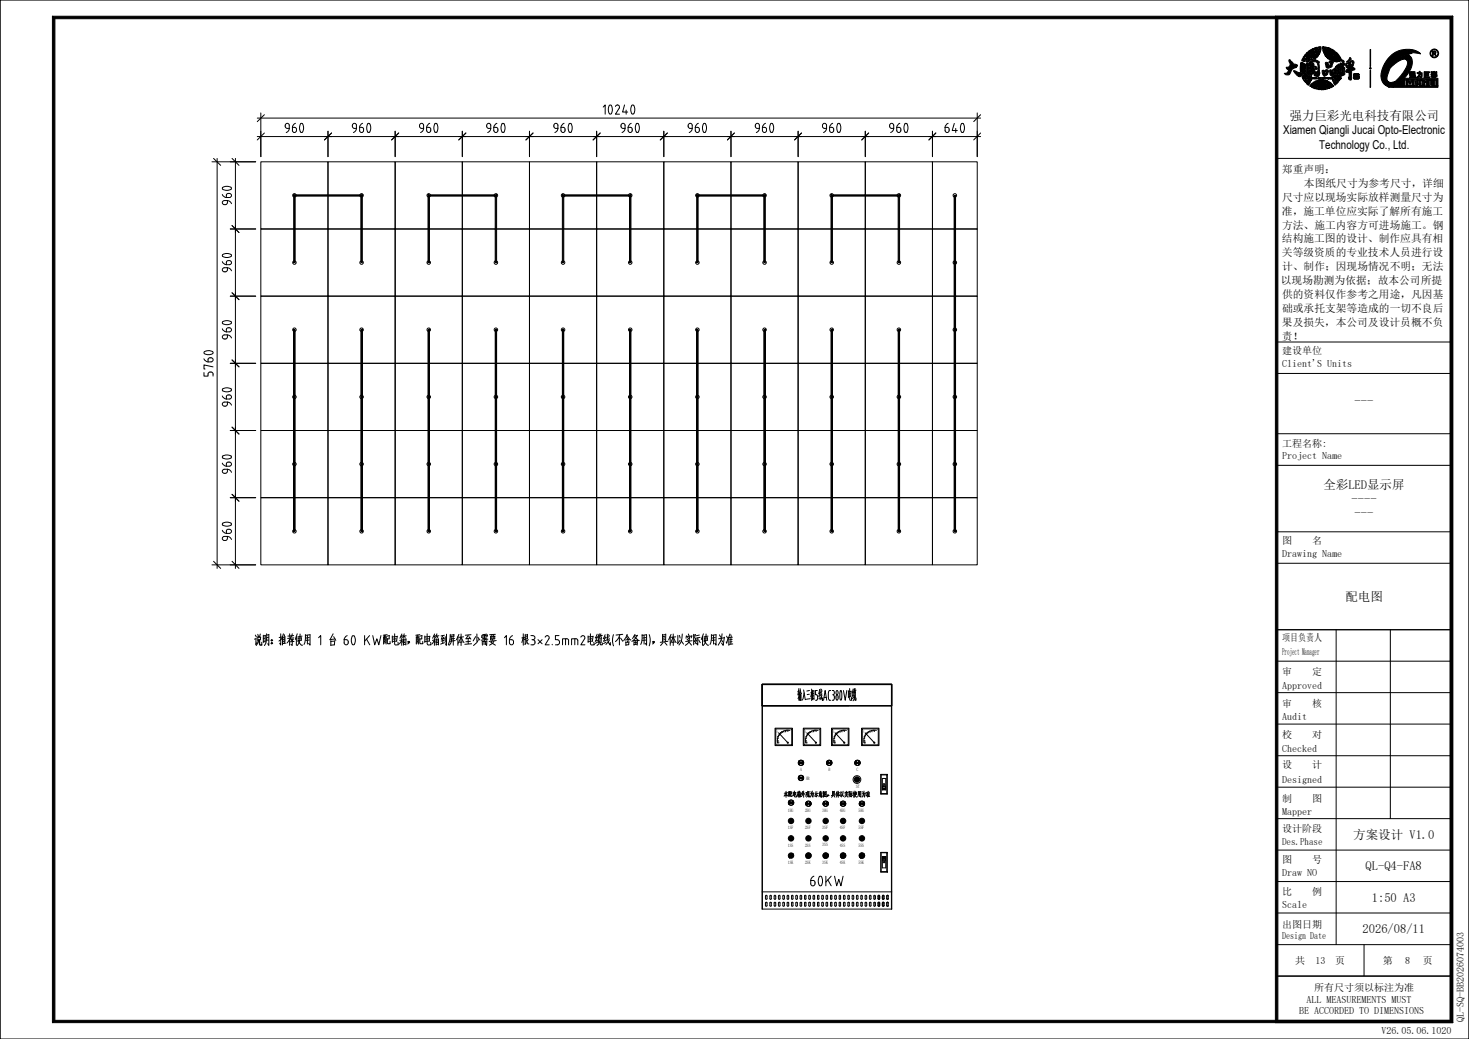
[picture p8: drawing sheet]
<svg xmlns="http://www.w3.org/2000/svg" width="420mm" height="297mm" viewBox="0 0 420 297" stroke-linecap="round" stroke-linejoin="round" font-family="sans-serif">
<defs><g id="words">
<g font-size="5.3">
<text x="228" y="200.3">输入三相5线AC380V电缆</text>
<text x="231.3" y="253.4">60KW</text>
</g>
<g font-size="5">
<text x="172" y="32.8">10240</text>
<text x="81.1" y="38">960</text>
<text x="100.3" y="38">960</text>
<text x="119.5" y="38">960</text>
<text x="138.7" y="38">960</text>
<text x="157.9" y="38">960</text>
<text x="177.1" y="38">960</text>
<text x="196.3" y="38">960</text>
<text x="215.5" y="38">960</text>
<text x="234.7" y="38">960</text>
<text x="253.9" y="38">960</text>
<text x="269.7" y="38">640</text>
<text x="66.3" y="59" transform="rotate(-90 66.3 59)">960</text>
<text x="66.3" y="78.2" transform="rotate(-90 66.3 78.2)">960</text>
<text x="66.3" y="97.4" transform="rotate(-90 66.3 97.4)">960</text>
<text x="61.1" y="108" transform="rotate(-90 61.1 108)">5760</text>
<text x="66.3" y="116.6" transform="rotate(-90 66.3 116.6)">960</text>
<text x="66.3" y="135.8" transform="rotate(-90 66.3 135.8)">960</text>
<text x="66.3" y="155" transform="rotate(-90 66.3 155)">960</text>
<text x="72.6" y="184.5">说明：推荐使用 1 台 60 KW配电箱，配电箱到屏体至少需要 16 根3*2.5mm2电缆线(不含备用)，具体以实际使用为准</text>
</g>
<g font-size="3.6">
<text x="368.7" y="34.2">强力巨彩光电科技有限公司</text>
<text x="387.3" y="115.7">---</text>
<text x="378.4" y="139.8">全彩LED显示屏</text>
<text x="386.4" y="143.7">----</text>
<text x="387.3" y="147.7">---</text>
<text x="384.7" y="171.7">配电图</text>
<text x="386.9" y="239.7">方案设计 V1.0</text>
<text x="390.4" y="248.7">QL-Q4-FA8</text>
<text x="392.2" y="257.7">1:50 A3</text>
<text x="389.6" y="266.8">2026/08/11</text>
</g>
<g font-size="3.5">
<text x="366.9" y="38.4">Xiamen Qiangli Jucai Opto-Electronic</text>
<text x="377.2" y="42.6">Technology Co., Ltd.</text>
</g>
<g font-size="3.1">
<text x="366.5" y="49.5">郑重声明：</text>
<text x="372.8" y="53.4">本图纸尺寸为参考尺寸，详细</text>
<text x="366.6" y="57.4">尺寸应以现场实际放样测量尺寸为</text>
<text x="366.5" y="61.4">准，施工单位应实际了解所有施工</text>
<text x="366.6" y="65.4">方法、施工内容方可进场施工。钢</text>
<text x="366.5" y="69.3">结构施工图的设计、制作应具有相</text>
<text x="366.5" y="73.3">关等级资质的专业技术人员进行设</text>
<text x="366.6" y="77.2">计、制作；因现场情况不明；无法</text>
<text x="366.2" y="81.2">以现场勘测为依据；故本公司所提</text>
<text x="366.6" y="85.2">供的资料仅作参考之用途，凡因基</text>
<text x="366.6" y="89.1">础或承托支架等造成的一切不良后</text>
<text x="366.5" y="93.1">果及损失，本公司及设计员概不负</text>
<text x="366.5" y="97.1">责！</text>
</g>
<g font-size="2.9">
<text x="366.6" y="101.2">建设单位</text>
<text x="366.6" y="104.8">Client'S Units</text>
<text x="366.6" y="127.6">工程名称:</text>
<text x="366.6" y="131.2">Project Name</text>
<text x="366.6" y="155.4">图</text>
<text x="375.2" y="155.4">名</text>
<text x="366.6" y="159.2">Drawing Name</text>
<text x="366.6" y="183.4">项目负责人</text>
<text x="366.6" y="187.3">Project Manager</text>
<text x="366.6" y="192.8">审</text>
<text x="366.6" y="196.9">Approved</text>
<text x="375.2" y="192.8">定</text>
<text x="366.6" y="202">审</text>
<text x="375.2" y="202">核</text>
<text x="366.6" y="205.9">Audit</text>
<text x="366.6" y="211">校</text>
<text x="366.6" y="214.9">Checked</text>
<text x="375.2" y="211">对</text>
<text x="366.6" y="219.6">设</text>
<text x="375.2" y="219.6">计</text>
<text x="366.6" y="223.8">Designed</text>
<text x="366.6" y="229.1">制</text>
<text x="366.6" y="232.8">Mapper</text>
<text x="375.2" y="229.1">图</text>
<text x="366.6" y="237.8">设计阶段</text>
<text x="366.6" y="241.5">Des.Phase</text>
<text x="366.6" y="246.6">图</text>
<text x="366.6" y="250.5">Draw NO</text>
<text x="375.2" y="246.6">号</text>
<text x="366.6" y="255.8">比</text>
<text x="375.2" y="255.8">例</text>
<text x="366.6" y="259.5">Scale</text>
<text x="366.6" y="265.1">出图日期</text>
<text x="366.6" y="268.5">Design Date</text>
<text x="370.3" y="275.5">共</text>
<text x="376.1" y="275.5">13</text>
<text x="381.8" y="275.5">页</text>
<text x="395.3" y="275.5">第</text>
<text x="401.8" y="275.5">8</text>
<text x="406.8" y="275.5">页</text>
<text x="373.5" y="286.6">ALL MEASUREMENTS MUST</text>
<text x="375.7" y="283.3">所有尺寸须以标注为准</text>
<text x="371.4" y="290">BE ACCORDED TO DIMENSIONS</text>
<text x="418.5" y="292" transform="rotate(-90 418.5 292)">QL-SQ-BB2026074003</text>
<text x="395" y="295.5">V26.05.06.1020</text>
</g>
<text font-size="2.6" x="224.1" y="227.9">本配电箱外观为示意图，具体以实际使用为准</text>
<g font-size="1.3">
<text x="228.8" y="220.3">A</text>
<text x="236.9" y="220.3">B</text>
<text x="244.9" y="220.3">C</text>
<text x="230.5" y="222.9">HR</text>
<text x="244.8" y="225.3">ST</text>
<text x="225.2" y="232.1">1HG</text>
<text x="230.2" y="232.1">2HG</text>
<text x="235.1" y="232.1">3HG</text>
<text x="240.1" y="232.1">4HG</text>
<text x="245.5" y="232.1">5HG</text>
<text x="225.2" y="237.1">1SF</text>
<text x="230.2" y="237.1">2SF</text>
<text x="235.1" y="237">3SF</text>
<text x="240.1" y="237.1">4SF</text>
<text x="245.5" y="237.1">5SF</text>
<text x="225.2" y="242">1SS</text>
<text x="230.2" y="242">2SS</text>
<text x="235.1" y="241.9">3SS</text>
<text x="240.1" y="242">4SS</text>
<text x="245.5" y="242">5SS</text>
<text x="225.2" y="247">1SK</text>
<text x="230.2" y="247">2SK</text>
<text x="235.1" y="246.9">3SK</text>
<text x="240.1" y="247">4SK</text>
<text x="245.5" y="247">5SK</text>
</g>
<g font-size="1.1">
<text x="222" y="209.5">A</text>
<text x="230.1" y="209.5">A</text>
<text x="238.2" y="209.5">A</text>
<text x="246.8" y="209.5">V</text>
</g>
</g></defs>
<!-- layer: 0 -->
<g fill="none" stroke="#000" stroke-width=".29">
<path d="M0 0h420v297h-420zM0 0v297M15 4.6h400.3l-.7 .8h-398.9zM15 4.6l.7 .8v286.3l-.7 .6zM364.6 4.6l.8 .8v286.3l-.8 .6zM364.6 4.6h50.7l-.7 .8h-49.2zM415.3 4.6v287.7l-.7-.6v-286.3zM420 0h.1M420 0v297M73.6 39h206.8M73.6 33.8h206.8M74.6 32.3v12.5"/>
<path d="M75.6 38l-2 2M75.6 32.8l-2 2M93.8 37.5v7.3M94.8 38l-2 2M113 37.5v7.3M114 38l-2 2M132.2 37.5v7.3M133.2 38l-2 2M151.4 37.5v7.3M152.4 38l-2 2M170.6 37.5v7.3M171.6 38l-2 2"/>
<path d="M189.8 37.5v7.3M190.8 38l-2 2M209 37.5v7.3M210 38l-2 2M228.2 37.5v7.3M229.2 38l-2 2M247.4 37.5v7.3M248.4 38l-2 2M266.6 37.5v7.3M267.6 38l-2 2M279.4 32.3v12.5M280.4 38l-2 2"/>
<path d="M280.4 32.8l-2 2M60.6 46.3h12.5M61.1 45.3l2 2M62.1 45.3v117.2M66.3 45.3l2 2M67.3 45.3v117.2M84 55.7l.4 .4v19h-.4zM84 55.7h19.6l-.4 .4h-18.8zM103.2 56.1l.4-.4v19.4h-.4zM122.4 55.7l.4 .4v19h-.4zM122.4 55.7h19.6l-.4 .4h-18.8zM141.6 56.1l.4-.4v19.4h-.4z"/>
<path d="M160.8 55.7l.4 .4v19h-.4zM160.8 55.7h19.6l-.4 .4h-18.8zM180 56.1l.4-.4v19.4h-.4zM199.2 55.7l.4 .4v19h-.4zM199.2 55.7h19.6l-.4 .4h-18.8zM218.4 56.1l.4-.4v19.4h-.4zM237.6 55.7l.4 .4v19h-.4zM237.6 55.7h19.6l-.4 .4h-18.8zM256.8 56.1l.4-.4v19.4h-.4zM272.8 55.9h.4v19.2h-.4zM365 45.3h50M65.8 65.5h7.3"/>
<path d="M66.3 64.5l2 2M272.8 75.1h.4v19.2h-.4zM65.8 84.7h7.3M66.3 83.7l2 2M84 94.3h.4v19.2h-.4zM103.2 94.3h.4v19.2h-.4zM122.4 94.3h.4v19.2h-.4zM141.6 94.3h.4v19.2h-.4zM160.8 94.3h.4v19.2h-.4zM180 94.3h.4v19.2h-.4zM199.2 94.3h.4v19.2h-.4zM218.4 94.3h.4v19.2h-.4z"/>
<path d="M237.6 94.3h.4v19.2h-.4zM256.8 94.3h.4v19.2h-.4zM272.8 94.3h.4v19.2h-.4zM365 97.8h50M65.8 103.9h7.3M66.3 102.9l2 2M84 113.5h.4v19.2h-.4zM103.2 113.5h.4v19.2h-.4zM122.4 113.5h.4v19.2h-.4zM141.6 113.5h.4v19.2h-.4zM160.8 113.5h.4v19.2h-.4zM180 113.5h.4v19.2h-.4z"/>
<path d="M199.2 113.5h.4v19.2h-.4zM218.4 113.5h.4v19.2h-.4zM237.6 113.5h.4v19.2h-.4zM256.8 113.5h.4v19.2h-.4zM272.8 113.5h.4v19.2h-.4zM365 106.8h50M65.8 123.1h7.3M66.3 122.1l2 2M84 132.7h.4v19.2h-.4zM103.2 132.7h.4v19.2h-.4zM122.4 132.7h.4v19.2h-.4zM141.6 132.7h.4v19.2h-.4z"/>
<path d="M160.8 132.7h.4v19.2h-.4zM180 132.7h.4v19.2h-.4zM199.2 132.7h.4v19.2h-.4zM218.4 132.7h.4v19.2h-.4zM237.6 132.7h.4v19.2h-.4zM256.8 132.7h.4v19.2h-.4zM272.8 132.7h.4v19.2h-.4zM365 133h50M365 124h50M65.8 142.3h7.3M66.3 141.3l2 2M365 152h50"/>
<path d="M60.6 161.5h12.5M61.1 160.4l2 2.1M66.3 160.4l2 2.1M365 161h50M217.9 195.6h37.1v6.2h-37.1zM217.9 195.6h37.1v64.3h-37.1zM217.9 195.6h37.1M365 189h50M365 198h50M365 180h50M382 180v90M397.5 180v54"/>
<path d="M217.9 201.8h37.1M221.6 208.2h5v4.9h-5zM221.8 208.4h4.6v4.5h-4.6zM222.2 211.8h.4M222.2 211h.4M222.2 212.1h.5M222.3 210.5l.3 .1M222.5 210.1l.3 .1M222.6 209.5l2.6 2.8M222.8 209.7l.3 .3M223.1 209.4l.3 .2M223.5 209.1l.2 .3"/>
<path d="M224 209l.1 .3M224.5 208.9l.1 .3M225 208.7l-.1 .3M225.2 212.2l-.1 .1M225.3 208.8l-.1 .3M225.8 208.8a2.98 2.98 0 0 0-3.5 3.5l.4 .1M228.3 218.4l.6-.5-.6 .6M228.4 217.5l1.2 1.1M228.5 217.5l-.2 .3M228.6 217.6l-.4 .4M228.7 217.7l-.5 .4M228.7 217.8l-.5 .4"/>
<path d="M228.8 217.8l-.6 .5M228.8 217.9l-.5 .5M229 218l-.6 .6M229.6 217.5l-1.2 1.1M229.6 217.5l-.5 .6M229.7 208.2h4.9v4.9h-4.9zM229.7 217.7l-.6 .5M229.7 217.7l-.5 .5M229.7 217.8l-.5 .5M229.7 218.3l-.2 .3M229.8 217.9l-.5 .5M229.8 218l-.4 .4"/>
<path d="M229.8 218.1l-.4 .4M229.8 218.2l-.3 .3M229.9 208.4h4.5v4.5h-4.5zM230.2 211h.4M230.3 211.8h.3M230.3 212.1h.4M230.4 210.5l.3 .1M230.6 210.1l.2 .1M230.7 209.5l2.6 2.8M230.8 209.7l.3 .3M231.2 209.4l.2 .2M231.5 209.1l.2 .3"/>
<path d="M232 209l.2 .3M232.5 208.9l.2 .3M233 208.7v.3M233.3 212.2l-.2 .1M233.3 208.8v.3M233.9 208.8a2.98 2.98 0 0 0-3.5 3.5l.4 .1M236.4 217.8l.2-.3-.3 .5M236.4 218.4l.5-.5-.4 .6M236.5 217.5l1.1 1.1M236.7 217.7l-.4 .4M236.8 217.8l-.5 .4M236.8 217.8l-.5 .5"/>
<path d="M236.9 217.9l-.5 .5M237 218l-.5 .6M237.6 217.5l-1.1 1.1M237.7 217.5l-.6 .6M237.7 208.2h5v4.9h-5zM237.7 217.7l-.5 .5M237.8 217.7l-.6 .5M237.8 217.8l-.5 .5M237.8 217.9l-.4 .5M237.8 218l-.4 .4M237.8 218.1l-.3 .4M237.8 218.2l-.3 .3"/>
<path d="M237.8 218.3l-.2 .3M237.9 208.4h4.6v4.5h-4.6zM238.4 211.8h.3M238.4 211h.3M238.4 212.1h.4M238.5 210.5l.3 .1M238.7 210.1l.2 .1M238.8 209.5l2.6 2.8M238.9 209.7l.3 .3M239.3 209.4l.2 .2M239.6 209.1l.3 .3M240.1 209l.2 .3"/>
<path d="M240.6 208.9l.1 .3M241.1 208.7l-.1 .3M241.4 212.2l-.2 .1M241.4 208.8v.3M242 208.8a2.98 2.98 0 0 0-3.5 3.5l.4 .1M244.4 218.4l.6-.5-.5 .6M244.6 217.5l1.1 1.1M244.7 217.5l-.3 .3M244.7 217.6l-.3 .4M244.8 217.7l-.5 .4M244.8 217.8l-.4 .4M244.9 217.8l-.5 .5"/>
<path d="M244.9 217.9l-.5 .5M245.1 218l-.5 .6M245.2 218.1l.5-.6-1.1 1.1M245.8 217.5l-.6 .6M245.8 217.7l-.5 .5M245.9 217.8l-.5 .5M245.9 217.9l-.5 .5M245.9 218.3l-.3 .3M245.9 218l-.4 .4M245.9 218.1l-.4 .4M245.9 218.2l-.3 .3M246.3 208.2h5v4.9h-5z"/>
<path d="M246.5 208.4h4.6v4.5h-4.6zM246.9 211.8h.4M246.9 211h.3M247 212.1h.4M247 210.5l.3 .1M247.2 210.1l.3 .1M247.3 209.5l2.7 2.8M247.4 209.7l.4 .3M247.9 209.4l.2 .2M248.2 209.1l.3 .3M248.7 209l.2 .3M249.2 208.9l.1 .3"/>
<path d="M249.7 208.7l-.1 .3M250 212.2l-.2 .1M250 208.8v.3M250.6 208.8a2.98 2.98 0 0 0-3.6 3.5l.4 .1M365 207h50M365 216h50M225.5 229.2l.2-.2-.3 .3M225.6 229.9l.5-.6-.5 .6M225.7 228.9l1 1.1M225.7 234.9l.7-.7-.7 .8M225.8 229.1l-.4 .4M225.9 229.1l-.5 .5"/>
<path d="M225.9 229.2l-.4 .4M226 229.2l-.5 .5M226 239.1l-.3 .3M226 234.2l-.3 .3M226 229.3l-.5 .5M226.1 239l-.5 .5M226.1 234.1l-.5 .5M226.2 229.4l.5-.5-1 1.1M226.2 229.5l.6-.5-.5 .6M226.2 234.1l-.6 .6M226.2 239l-.6 .6M226.3 234.1l-.7 .7"/>
<path d="M226.3 239.1l-.7 .6M226.4 239.1l-.7 .8 .8-.8M226.5 234.2l-.8 .8M226.5 239.2l-.7 .9 .8-.9M226.6 234.3l-.8 .8M226.6 234.3l-.7 .8M226.6 239.3l-.7 .8M226.7 234.4l-.8 .8M226.7 239.3l-.8 .9 .8-.8M226.7 234.5l-.7 .7M226.7 234.6l-.6 .6M226.7 234.9l-.3 .3"/>
<path d="M226.7 239.5l-.6 .7M226.7 239.9l-.3 .3M226.8 239.6l-.6 .6M226.8 239.7l-.5 .5M226.8 234.7l-.6 .5M226.8 234.8l-.5 .4M226.9 229.1l-.5 .5M226.9 229.2l-.5 .5M226.9 229.2l-.4 .5M226.9 229.3l-.4 .5M226.9 229.6l-.3 .3M226.9 229.7l-.2 .2"/>
<path d="M227 229.4l-.4 .4M228.4 221.9l1.2 1M228.5 221.9l-.2 .3M228.6 222l-.4 .3M228.7 222l-.5 .4M228.7 222.1l-.5 .4M228.8 222.1l-.6 .5M228.8 222.2l-.5 .5M228.9 222.2l-.6 .5M228.9 222.3l-.6 .5 .7-.5M229 222.4l.6-.5-1.2 1M229.6 221.9l-.5 .6 .6-.5"/>
<path d="M229.7 222l-.5 .6M229.7 222.1l-.5 .5 .6-.4M229.7 222.7l-.2 .2M229.8 222.3l-.4 .4M229.8 222.4l-.4 .4M229.8 222.5l-.3 .3M230.5 229.2l1.2 1.1M230.6 234.9l.7-.7-.7 .8M230.6 229.2l-.2 .3M230.7 229.3l-.3 .3M230.7 235l.8-.7-.8 .8M230.7 229.3l-.3 .4"/>
<path d="M230.8 229.4l-.4 .4M230.8 229.5l-.4 .4M230.9 229.5l-.5 .5M230.9 234.2l-.3 .3M230.9 239.1l-.3 .3M231 229.6l-.6 .5M231 229.6l-.5 .5M231 234.1l-.4 .5M231 239l-.4 .5M231.1 229.7l-.6 .5M231.1 234.1l-.6 .6M231.1 239l-.6 .6"/>
<path d="M231.2 234.1l-.6 .7M231.2 239.1l-.6 .6M231.3 239.1l-.7 .8M231.4 239.1l-.8 .8M231.5 239.2l-.8 .8M231.5 239.2l-.8 .9M231.6 234.3l-.8 .8 .8-.7-.7 .8M231.6 239.3l-.8 .8M231.6 234.9l-.2 .3M231.6 239.3l-.8 .9M231.6 239.4l-.7 .8M231.6 239.9l-.2 .3"/>
<path d="M231.7 229.2l-1.1 1.1M231.7 234.8l-.5 .4M231.7 239.5l-.7 .7M231.7 239.6l-.6 .6M231.7 234.6l-.7 .6M231.7 234.7l-.6 .5M231.7 239.7l-.5 .5M231.7 229.2l-.5 .6M231.7 229.3l-.5 .5M231.8 229.4l-.5 .5M231.9 229.4l-.6 .5M231.9 229.5l-.5 .5"/>
<path d="M231.9 230l-.3 .2M231.9 229.6l-.5 .4M231.9 229.7l-.4 .4M231.9 229.8l-.4 .4M235.3 229.7l.4-.4-.4 .5M235.5 229.2l1.1 1.1M235.6 229.2l-.2 .3M235.6 235l.8-.8-.7 .9M235.7 229.3l-.4 .3M235.8 229.5l-.5 .4M235.9 229.5l-.5 .5M235.9 234.2l-.3 .3"/>
<path d="M235.9 239.1l-.3 .3M235.9 229.6l-.5 .5M236 229.6l-.5 .5M236 229.7l-.5 .5M236 234.1l-.5 .5M236 239l-.5 .5M236.1 234.1l-.6 .6M236.1 239l-.6 .6M236.2 234.1l-.7 .7M236.2 239.1l-.7 .6M236.3 234.2l-.7 .7M236.3 239.1l-.7 .8 .8-.8"/>
<path d="M236.4 234.2l-.8 .8M236.4 239.2l-.8 .8M236.5 239.2l-.8 .9M236.5 234.3l-.8 .8M236.5 239.3l-.8 .8M236.6 234.4l-.8 .8M236.6 234.9l-.3 .3M236.6 239.9l-.3 .3M236.6 239.3l-.8 .9M236.6 229.2l-1.1 1.1M236.6 234.5l-.7 .7M236.6 234.6l-.6 .6"/>
<path d="M236.6 234.8l-.4 .4M236.6 239.4l-.7 .8M236.6 239.5l-.6 .7M236.6 239.7l-.4 .5M236.7 229.2l-.6 .6M236.7 234.7l-.6 .5M236.7 239.6l-.6 .6M236.7 229.3l-.5 .5M236.8 229.4l-.6 .5M236.8 229.4l-.5 .5M236.8 229.5l-.4 .5M236.8 229.6l-.4 .4"/>
<path d="M236.8 229.7l-.3 .4M236.8 229.8l-.3 .4M236.8 230l-.2 .2M240.2 229.7l.4-.4-.3 .5M240.4 229.2l1.2 1.1M240.5 229.2l-.2 .3M240.6 229.3l-.3 .3M240.7 229.5l-.4 .4M240.8 229.5l-.5 .5M240.8 234.2l-.3 .3M240.8 239.1l-.3 .3M240.8 229.6l-.5 .5"/>
<path d="M240.9 229.6l-.5 .5M240.9 234.1l-.5 .5M240.9 239l-.5 .5M241 229.7l-.6 .5M241 229.7l.6-.5-1.1 1.1M241 234.1l-.6 .6M241 239l-.6 .6M241.1 234.1l-.6 .7M241.1 239.1l-.6 .6M241.2 234.2l-.7 .7M241.2 239.1l-.7 .8 .8-.8M241.3 234.2l-.8 .8"/>
<path d="M241.4 234.2l-.8 .8M241.4 239.2l-.8 .8M241.5 234.3l-.9 .8M241.5 239.2l-.9 .9M241.5 234.3l-.8 .8M241.5 239.3l-.8 .8M241.6 234.9l-.3 .3M241.6 239.3l-.9 .9M241.6 239.4l-.8 .8M241.6 239.9l-.3 .3M241.6 229.2l-.5 .6M241.6 234.6l-.8 .6 .8-.8-.9 .8"/>
<path d="M241.6 234.7l-.6 .5M241.6 234.8l-.5 .4M241.6 239.5l-.7 .7M241.6 239.6l-.6 .6M241.6 239.7l-.5 .5M241.7 229.3l-.6 .5 .6-.4M241.8 229.4l-.6 .5M241.8 229.5l-.5 .5M241.8 230l-.3 .2M241.8 229.6l-.4 .4M241.8 229.7l-.4 .4M241.8 229.8l-.3 .4"/>
<path d="M244.8 222.3l-.3 .3M245 222.2l-.6 .5M245.1 222.2l-.7 .6M245.2 222.2l-.8 .7M245.3 222.3l-.8 .7M245.3 222.3l-.7 .8M245.4 222.4l-.8 .7M245.4 222.4l-.8 .8M245.5 222.5l-.8 .8 .8-.8M245.6 222.6l-.8 .7M245.6 222.7l-.7 .7M245.6 223.1l-.3 .2"/>
<path d="M245.6 222.8l-.6 .6M245.6 222.9l-.5 .5M245.7 229.7l.4-.4-.4 .5M245.9 229.2l1.1 1.1M246 229.2l-.3 .3M246 235l.8-.8-.8 .9M246 229.3l-.3 .3M246.2 229.5l-.5 .4M246.2 234.2l-.3 .3M246.2 229.5l-.5 .5M246.2 239.1l-.3 .3M246.3 229.6l-.5 .5"/>
<path d="M246.4 234.1l-.5 .5M246.4 229.7l-.6 .5M246.4 239l-.5 .5M246.5 234.1l-.6 .6M246.5 239l-.6 .6M246.6 234.1l-.7 .7M246.6 239.1l-.7 .6M246.6 234.2l-.7 .7M246.6 239.1l-.7 .8 .8-.8M246.7 234.2l-.8 .8M246.8 239.2l-.8 .8M246.8 239.2l-.8 .9"/>
<path d="M246.9 234.3l-.8 .8M246.9 239.3l-.8 .8M246.9 234.4l-.7 .8M246.9 234.9l-.2 .3M246.9 239.3l-.7 .9M246.9 239.9l-.2 .3M247 234.5l-.8 .7M247 229.2l-1.1 1.1M247 234.6l-.7 .6M247 234.8l-.5 .4M247 239.4l-.8 .8M247 239.5l-.7 .7"/>
<path d="M247 239.7l-.5 .5M247 229.2l-.5 .6M247 234.7l-.6 .5M247 239.6l-.6 .6M247.1 229.3l-.6 .5M247.1 229.4l-.5 .5M247.1 230l-.2 .2M247.2 229.5l-.5 .5M247.2 229.6l-.4 .4M247.2 229.7l-.4 .4M247.2 229.8l-.3 .4M251.8 221.4h1.9v5.6h-1.9z"/>
<path d="M251.8 221.4l.1 .1M251.9 221.5v5.3M251.9 221.5h1.6M251.9 226.8h1.6M251.9 226.8l-.1 .2M252.3 224.9h.1M252.3 222.5h.9v3.3h-.9zM252.3 225.6h.9M252.3 224.7h.9v.9M252.3 225.5h.8M252.3 225.5h.9M252.4 225.3v-.4h.7v.4"/>
<path d="M252.4 225.4h.7M252.4 225.3l-.1 .3M252.4 225.3h.7M253.1 225.3l.1 .3M253.2 225.6v.2M253.5 221.5v5.3M253.5 226.8l.2 .2M253.7 221.4l-.2 .1M365 225h50M365 234h50M217.9 254.9h37.1M218 259.9v-64.2h36.9v64.2"/>
<path d="M218.8 256.2l.1 .7 .2 .2 .2-.2v-.7M218.8 258.8l.1-.7 .2-.2 .2 .2v.7M218.9 256.1l.2-.2 .2 .2M218.9 258.9l.2 .2 .2-.2M220.1 256.1l.2-.2 .2 .2M220.1 256.9l.2 .2 .2-.2M220.1 258.9l.2 .2 .2-.2M220.1 258.1l.2-.2 .2 .2M220.1 256.2v.7M220.1 258.1v.7M220.5 256.2v.7M220.5 258.1v.7"/>
<path d="M221.3 256.2v.7l.3 .2 .2-.2v-.7M221.3 258.8v-.7l.3-.2 .2 .2v.7M221.3 256.1l.3-.2 .2 .2M221.3 258.9l.3 .2 .2-.2M222.6 256.2v.7l.2 .2 .2-.2v-.7M222.6 258.8v-.7l.2-.2 .2 .2v.7M222.6 256.1l.2-.2 .2 .2M222.6 258.9l.2 .2 .2-.2M223.8 256.1l.2-.2 .3 .2M223.8 258.9l.2 .2 .3-.2M223.8 256.2l.1 .8 .4-.1M224.3 258.1l-.4-.1-.1 .8"/>
<path d="M224.3 256.2v.7M224.3 258.1v.7M225 256.2v.7M225 258.1v.7M225.1 256.1l.2-.2 .2 .2M225.1 258.9l.2 .2 .2-.2M225.1 258.1l.3-.1 .1 .8M225.5 256.2l-.1 .8-.3-.1M225.6 245l1.1-1 .2 .2-1.1 1zM226 244.1l-.3 .2M226.1 244l-.5 .5M226.2 244l-.6 .6"/>
<path d="M226.3 256.1l.2-.2 .2 .2M226.3 258.9l.2 .2 .2-.2M226.3 256.2v.7l.2 .2 .2-.2v-.7M226.3 258.8v-.7l.2-.2 .2 .2v.7M226.3 244l-.7 .7M226.4 244l-.7 .8M226.5 244.1l-.8 .8M226.5 244.1l-.8 .8 .9-.7M226.6 244.2l-.7 .8M226.7 244.3l-.8 .8M226.7 244l-1.1 1M226.7 244.4l-.7 .7"/>
<path d="M226.7 244.5l-.6 .6M226.7 244.8l-.3 .3M226.8 244.6l-.6 .5M226.8 244.7l-.5 .4M226.9 244.2l-1.1 1M227.5 256.1l.2-.2 .3 .2M227.5 258.9l.2 .2 .3-.2M227.5 256.2l.1 .8 .4-.1M228 258.1l-.4-.1-.1 .8M228 256.2v.7M228 258.1v.7M228.8 256.2v.7"/>
<path d="M228.8 258.1v.7M228.8 256.1l.2-.2 .2 .2M228.8 258.9l.2 .2 .2-.2M228.8 258.1l.3-.1 .1 .8M229.2 256.2l-.1 .8-.3-.1M230 256.1l.2-.2 .2 .2M230 258.9l.2 .2 .2-.2M230 256.2v.7l.2 .2 .2-.2v-.7M230 258.8v-.7l.2-.2 .2 .2v.7M230.5 245l1.1-1 .1 .1-1 1.1zM230.9 244.1l-.3 .2M231 244l-.4 .5"/>
<path d="M231.1 244l-.6 .6M231.2 256.2l.1 .8 .4-.1M231.2 244l-.6 .7M231.2 256.1l.3-.2 .2 .2M231.2 258.9l.3 .2 .2-.2M231.3 244l-.7 .8M231.4 244.1l-.8 .8M231.5 244.1l-.8 .8M231.5 244.2l-.8 .8M231.6 244.2l-.8 .8M231.6 244l-1.1 1M231.6 244.4l-.7 .7"/>
<path d="M231.6 244.8l-.2 .3M231.6 244.3l-.8 .8M231.7 258.1l-.4-.1-.1 .8M231.7 244.5l-.7 .6M231.7 244.6l-.6 .5M231.7 244.7l-.5 .4M231.7 256.2v.7M231.7 258.1v.7M231.8 244.2l-1.1 1M232.5 256.2v.7M232.5 258.1v.7M232.5 256.1l.2-.2 .2 .2"/>
<path d="M232.5 258.9l.2 .2 .2-.2M232.5 258.1l.4-.1v.8M232.9 256.2v.8l-.4-.1M233.7 256.1l.2-.2 .3 .2M233.7 258.9l.2 .2 .3-.2M233.7 256.2v.7l.2 .2 .3-.2-.1-.7M233.7 258.8v-.7l.2-.2 .3 .2-.1 .7M234.9 256.2l.1 .7 .2 .2 .2-.2v-.7M234.9 258.8l.1-.7 .2-.2 .2 .2v.7M235 256.1l.2-.2 .2 .2M235 258.9l.2 .2 .2-.2M235.4 245l1.2-1 .2 .2-1.1 1z"/>
<path d="M235.9 244.1l-.3 .2M236 244l-.5 .5M236.1 244l-.6 .6M236.2 256.2v.7l.2 .2 .2-.2v-.7M236.2 258.8v-.7l.2-.2 .2 .2v.7M236.2 256.1l.2-.2 .2 .2M236.2 258.9l.2 .2 .2-.2M236.2 244l-.7 .7M236.3 244l-.7 .8M236.4 244.1l-.8 .8M236.5 244.2l-.8 .8M236.6 244.3l-.8 .8"/>
<path d="M236.6 244.8l-.3 .3M236.6 244l-1.2 1M236.6 244.4l-.7 .7M236.6 244.5l-.6 .6M236.6 244.7l-.4 .4M236.7 244.6l-.6 .5M236.8 244.2l-1.1 1M237.4 256.1l.3-.2 .2 .2M237.4 258.9l.3 .2 .2-.2M237.4 256.2v.7l.3 .2 .2-.2-.1-.7M237.4 258.8v-.7l.3-.2 .2 .2-.1 .7M238.7 256.2v.7l.2 .2 .2-.2v-.7"/>
<path d="M238.7 258.8v-.7l.2-.2 .2 .2v.7M238.7 256.1l.2-.2 .2 .2M238.7 258.9l.2 .2 .2-.2M239.9 256.1l.2-.2 .2 .2M239.9 256.9l.2 .2 .2-.2M239.9 258.9l.2 .2 .2-.2M239.9 258.1l.2-.2 .2 .2M239.9 256.2v.7M239.9 258.1v.7M240.3 256.2v.7M240.3 258.1v.7M240.4 245l1.1-1 .2 .2-1.1 1z"/>
<path d="M240.8 244.1l-.3 .2M240.9 244l-.5 .5M241 244l-.6 .6M241.1 256.1l.3-.2 .2 .2M241.1 258.9l.3 .2 .2-.2M241.1 256.2v.7l.3 .2 .2-.2v-.7M241.1 258.8v-.7l.3-.2 .2 .2v.7M241.1 244l-.6 .7M241.2 244l-.7 .8M241.3 244.1l-.8 .8M241.4 244.1l-.8 .8M241.5 244.2l-.9 .8"/>
<path d="M241.5 244.2l-.8 .8M241.5 244l-1.1 1M241.6 244.3l-.9 .8M241.6 244.4l-.8 .7 .8-.6M241.6 244.8l-.3 .3M241.6 244.6l-.6 .5M241.6 244.7l-.5 .4M241.7 244.2l-1.1 1M242.4 256.1l.2-.2 .2 .2M242.4 258.9l.2 .2 .2-.2M242.4 258.1l.4-.1v.8M242.4 256.2v.7"/>
<path d="M242.4 258.1v.7M242.8 256.2v.8l-.4-.1M243.6 256.1l.3-.2 .2 .2M243.6 258.9l.3 .2 .2-.2M243.6 256.2v.7l.3 .2 .2-.2v-.7M243.6 258.8v-.7l.3-.2 .2 .2v.7M244.9 256.2v.7l.2 .2 .2-.2v-.7M244.9 258.8v-.7l.2-.2 .2 .2v.7M244.9 256.1l.2-.2 .2 .2M244.9 258.9l.2 .2 .2-.2M245.8 245l1.1-1 .2 .2-1.1 1zM246.1 256.1l.2-.2 .2 .2"/>
<path d="M246.1 258.9l.2 .2 .2-.2M246.1 256.2v.7l.2 .2 .2-.2v-.7M246.1 258.8v-.7l.2-.2 .2 .2v.7M246.2 244.1l-.3 .2M246.4 244l-.5 .5M246.5 244l-.6 .6M246.6 244l-.7 .7M246.6 244l-.7 .8 .7-.7M246.7 244.1l-.8 .8M246.8 244.1l-.8 .8M246.8 244.2l-.8 .8M246.9 244.2l-.8 .8"/>
<path d="M246.9 244.3l-.7 .8M246.9 244.8l-.2 .3M246.9 244l-1.1 1M247 244.4l-.8 .7M247 244.5l-.7 .6M247 244.7l-.5 .4M247 244.6l-.6 .5M247.1 244.2l-1.1 1M247.3 256.2v.7l.3 .2 .2-.2v-.7M247.3 258.8v-.7l.3-.2 .2 .2v.7M247.3 256.1l.3-.2 .2 .2M247.3 258.9l.3 .2 .2-.2"/>
<path d="M248.6 256.2v.7l.2 .2 .2-.2v-.7M248.6 258.8v-.7l.2-.2 .2 .2v.7M248.6 256.1l.2-.2 .2 .2M248.6 258.9l.2 .2 .2-.2M249.8 256.1l.2-.2 .3 .2M249.8 258.9l.2 .2 .3-.2M249.8 256.2v.7l.2 .2 .3-.2-.1-.7M249.8 258.8v-.7l.2-.2 .3 .2-.1 .7M251.1 256.2v.7l.2 .2 .2-.2v-.7M251.1 258.8v-.7l.2-.2 .2 .2v.7M251.1 256.1l.2-.2 .2 .2M251.1 258.9l.2 .2 .2-.2"/>
<path d="M251.8 243.7h1.9v5.6h-1.9zM251.8 243.7l.1 .1M251.9 249.1h1.6M251.9 243.8v5.3M251.9 243.8h1.6M251.9 249.1l-.1 .2M252.3 245.8h.1M252.3 245.1h.9l-.1 .2M252.3 244.8h.9v3.3h-.9zM252.3 256.2v.7M252.3 258.1v.7M252.3 245h.9"/>
<path d="M252.3 256.1l.2-.2 .2 .2M252.3 258.9l.2 .2 .2-.2M252.3 258.1l.4-.1v.8M252.3 245.1h.8M252.3 245.1l.1 .2M252.4 245.3h.7M252.4 245.2h.7M252.4 245.3v.5h.7v-.5M252.7 246.4h.1M252.7 256.2v.8l-.4-.1M253.2 245v.9h-.9M253.2 244.8v.2"/>
<path d="M253.5 256.1l.3-.2 .2 .2M253.5 258.9l.3 .2 .2-.2M253.5 256.2v.7l.3 .2 .2-.2-.1-.7M253.5 258.8v-.7l.3-.2 .2 .2-.1 .7M253.5 243.8v5.3M253.5 249.1l.2 .2M253.7 243.7l-.2 .1M365 243h50M365 252h50M365 261h50M365 270h50M365 279h50"/>
<path d="M390 270v9M15 292.3l.7-.6h398.9l.7 .6zM364.6 292.3l.8-.6h49.2l.7 .6z"/>
<circle cx="225.2" cy="212.3" r=".16"/>
<circle cx="229" cy="218.1" r=".71"/>
<circle cx="229" cy="218.1" r=".77"/>
<circle cx="233.3" cy="212.3" r=".16"/>
<circle cx="237.1" cy="218.1" r=".71"/>
<circle cx="237.1" cy="218.1" r=".77"/>
<circle cx="241.4" cy="212.3" r=".16"/>
<circle cx="245.2" cy="218.1" r=".71"/>
<circle cx="245.2" cy="218.1" r=".77"/>
<circle cx="250" cy="212.3" r=".16"/>
<circle cx="226.2" cy="229.4" r=".71"/>
<circle cx="226.2" cy="239.6" r=".58"/>
<circle cx="226.2" cy="234.7" r=".58"/>
<circle cx="226.2" cy="234.7" r=".77"/>
<circle cx="226.2" cy="229.4" r=".77"/>
<circle cx="226.2" cy="239.6" r=".77"/>
<circle cx="229" cy="222.4" r=".71"/>
<circle cx="229" cy="222.4" r=".77"/>
<circle cx="231.1" cy="229.7" r=".71"/>
<circle cx="231.1" cy="239.6" r=".58"/>
<circle cx="231.1" cy="234.7" r=".58"/>
<circle cx="231.1" cy="229.7" r=".77"/>
<circle cx="231.1" cy="234.7" r=".77"/>
<circle cx="231.1" cy="239.6" r=".77"/>
<circle cx="236.1" cy="229.7" r=".71"/>
<circle cx="236.1" cy="234.7" r=".58"/>
<circle cx="236.1" cy="239.6" r=".58"/>
<circle cx="236.1" cy="229.7" r=".77"/>
<circle cx="236.1" cy="234.7" r=".77"/>
<circle cx="236.1" cy="239.6" r=".77"/>
<circle cx="241" cy="229.7" r=".71"/>
<circle cx="241" cy="239.6" r=".58"/>
<circle cx="241" cy="234.7" r=".58"/>
<circle cx="241" cy="234.7" r=".77"/>
<circle cx="241" cy="229.7" r=".77"/>
<circle cx="241" cy="239.6" r=".77"/>
<circle cx="245" cy="222.8" r="1.1"/>
<circle cx="245" cy="222.8" r=".58"/>
<circle cx="245" cy="222.8" r=".77"/>
<circle cx="246.4" cy="229.7" r=".71"/>
<circle cx="246.4" cy="234.7" r=".58"/>
<circle cx="246.4" cy="239.6" r=".58"/>
<circle cx="246.4" cy="239.6" r=".77"/>
<circle cx="246.4" cy="229.7" r=".77"/>
<circle cx="246.4" cy="234.7" r=".77"/>
<circle cx="252.7" cy="224.3" r=".27"/>
<circle cx="252.7" cy="224.3" r=".05"/>
<circle cx="226.2" cy="244.6" r=".58"/>
<circle cx="226.2" cy="244.6" r=".77"/>
<circle cx="231.1" cy="244.6" r=".58"/>
<circle cx="231.1" cy="244.6" r=".77"/>
<circle cx="236.1" cy="244.6" r=".58"/>
<circle cx="236.1" cy="244.6" r=".77"/>
<circle cx="241" cy="244.6" r=".58"/>
<circle cx="241" cy="244.6" r=".77"/>
<circle cx="246.4" cy="244.6" r=".58"/>
<circle cx="246.4" cy="244.6" r=".77"/>
<circle cx="252.7" cy="246.4" r=".27"/>
</g>
<g fill="none" stroke="#000" stroke-width=".41">
<path d="M84.2 55.7v19.4M103.4 55.7v19.4M122.6 55.7v19.4M141.8 55.7v19.4M161 55.7v19.4M180.2 55.7v19.4M199.4 55.7v19.4M218.6 55.7v19.4M237.8 55.7v19.4M257 55.7v19.4M273 55.9v96M84.2 94.3v57.6"/>
<path d="M103.4 94.3v57.6M122.6 94.3v57.6M141.8 94.3v57.6M161 94.3v57.6M180.2 94.3v57.6M199.4 94.3v57.6M218.6 94.3v57.6M237.8 94.3v57.6M257 94.3v57.6"/>
</g>
<path d="M84 55.9h19.6M122.4 55.9h19.6M160.8 55.9h19.6M199.2 55.9h19.6M237.6 55.9h19.6" fill="none" stroke="#000" stroke-width=".36"/>
<!-- layer: ZGS09 -->
<g fill="none" stroke="#000" stroke-width=".29">
<path d="M74.6 46.3h19.2v19.2h-19.2zM93.8 46.3h19.2v19.2h-19.2zM113 46.3h19.2v19.2h-19.2zM132.2 46.3h19.2v19.2h-19.2zM151.4 46.3h19.2v19.2h-19.2zM170.6 46.3h19.2v19.2h-19.2zM189.8 46.3h19.2v19.2h-19.2zM209 46.3h19.2v19.2h-19.2zM228.2 46.3h19.2v19.2h-19.2zM247.4 46.3h19.2v19.2h-19.2zM266.6 46.3h12.8v19.2h-12.8zM74.6 65.5h19.2v19.2h-19.2z"/>
<path d="M93.8 65.5h19.2v19.2h-19.2zM113 65.5h19.2v19.2h-19.2zM132.2 65.5h19.2v19.2h-19.2zM151.4 65.5h19.2v19.2h-19.2zM170.6 65.5h19.2v19.2h-19.2zM189.8 65.5h19.2v19.2h-19.2zM209 65.5h19.2v19.2h-19.2zM228.2 65.5h19.2v19.2h-19.2zM247.4 65.5h19.2v19.2h-19.2zM266.6 65.5h12.8v19.2h-12.8zM74.6 84.7h19.2v19.2h-19.2zM93.8 84.7h19.2v19.2h-19.2z"/>
<path d="M113 84.7h19.2v19.2h-19.2zM132.2 84.7h19.2v19.2h-19.2zM151.4 84.7h19.2v19.2h-19.2zM170.6 84.7h19.2v19.2h-19.2zM189.8 84.7h19.2v19.2h-19.2zM209 84.7h19.2v19.2h-19.2zM228.2 84.7h19.2v19.2h-19.2zM247.4 84.7h19.2v19.2h-19.2zM266.6 84.7h12.8v19.2h-12.8zM74.6 103.9h19.2v19.2h-19.2zM93.8 103.9h19.2v19.2h-19.2zM113 103.9h19.2v19.2h-19.2z"/>
<path d="M132.2 103.9h19.2v19.2h-19.2zM151.4 103.9h19.2v19.2h-19.2zM170.6 103.9h19.2v19.2h-19.2zM189.8 103.9h19.2v19.2h-19.2zM209 103.9h19.2v19.2h-19.2zM228.2 103.9h19.2v19.2h-19.2zM247.4 103.9h19.2v19.2h-19.2zM266.6 103.9h12.8v19.2h-12.8zM74.6 123.1h19.2v19.2h-19.2zM93.8 123.1h19.2v19.2h-19.2zM113 123.1h19.2v19.2h-19.2zM132.2 123.1h19.2v19.2h-19.2z"/>
<path d="M151.4 123.1h19.2v19.2h-19.2zM170.6 123.1h19.2v19.2h-19.2zM189.8 123.1h19.2v19.2h-19.2zM209 123.1h19.2v19.2h-19.2zM228.2 123.1h19.2v19.2h-19.2zM247.4 123.1h19.2v19.2h-19.2zM266.6 123.1h12.8v19.2h-12.8zM74.6 142.3h19.2v19.2h-19.2zM93.8 142.3h19.2v19.2h-19.2zM113 142.3h19.2v19.2h-19.2zM132.2 142.3h19.2v19.2h-19.2zM151.4 142.3h19.2v19.2h-19.2z"/>
<path d="M170.6 142.3h19.2v19.2h-19.2zM189.8 142.3h19.2v19.2h-19.2zM209 142.3h19.2v19.2h-19.2zM228.2 142.3h19.2v19.2h-19.2zM247.4 142.3h19.2v19.2h-19.2zM266.6 142.3h12.8v19.2h-12.8z"/>
</g>
<!-- layer: ZGS04 -->
<g fill="none" stroke="#000" stroke-width=".29">
<circle cx="84.2" cy="55.9" r=".5"/>
<circle cx="103.4" cy="55.9" r=".5"/>
<circle cx="122.6" cy="55.9" r=".5"/>
<circle cx="141.8" cy="55.9" r=".5"/>
<circle cx="161" cy="55.9" r=".5"/>
<circle cx="180.2" cy="55.9" r=".5"/>
<circle cx="199.4" cy="55.9" r=".5"/>
<circle cx="218.6" cy="55.9" r=".5"/>
<circle cx="237.8" cy="55.9" r=".5"/>
<circle cx="257" cy="55.9" r=".5"/>
<circle cx="273" cy="55.9" r=".5"/>
<circle cx="84.2" cy="75.1" r=".5"/>
<circle cx="103.4" cy="75.1" r=".5"/>
<circle cx="122.6" cy="75.1" r=".5"/>
<circle cx="141.8" cy="75.1" r=".5"/>
<circle cx="161" cy="75.1" r=".5"/>
<circle cx="180.2" cy="75.1" r=".5"/>
<circle cx="199.4" cy="75.1" r=".5"/>
<circle cx="218.6" cy="75.1" r=".5"/>
<circle cx="237.8" cy="75.1" r=".5"/>
<circle cx="257" cy="75.1" r=".5"/>
<circle cx="273" cy="75.1" r=".5"/>
<circle cx="84.2" cy="94.3" r=".5"/>
<circle cx="103.4" cy="94.3" r=".5"/>
<circle cx="122.6" cy="94.3" r=".5"/>
<circle cx="141.8" cy="94.3" r=".5"/>
<circle cx="161" cy="94.3" r=".5"/>
<circle cx="180.2" cy="94.3" r=".5"/>
<circle cx="199.4" cy="94.3" r=".5"/>
<circle cx="218.6" cy="94.3" r=".5"/>
<circle cx="237.8" cy="94.3" r=".5"/>
<circle cx="257" cy="94.3" r=".5"/>
<circle cx="273" cy="94.3" r=".5"/>
<circle cx="84.2" cy="113.5" r=".5"/>
<circle cx="103.4" cy="113.5" r=".5"/>
<circle cx="122.6" cy="113.5" r=".5"/>
<circle cx="141.8" cy="113.5" r=".5"/>
<circle cx="161" cy="113.5" r=".5"/>
<circle cx="180.2" cy="113.5" r=".5"/>
<circle cx="199.4" cy="113.5" r=".5"/>
<circle cx="218.6" cy="113.5" r=".5"/>
<circle cx="237.8" cy="113.5" r=".5"/>
<circle cx="257" cy="113.5" r=".5"/>
<circle cx="273" cy="113.5" r=".5"/>
<circle cx="84.2" cy="132.7" r=".5"/>
<circle cx="103.4" cy="132.7" r=".5"/>
<circle cx="122.6" cy="132.7" r=".5"/>
<circle cx="141.8" cy="132.7" r=".5"/>
<circle cx="161" cy="132.7" r=".5"/>
<circle cx="180.2" cy="132.7" r=".5"/>
<circle cx="199.4" cy="132.7" r=".5"/>
<circle cx="218.6" cy="132.7" r=".5"/>
<circle cx="237.8" cy="132.7" r=".5"/>
<circle cx="257" cy="132.7" r=".5"/>
<circle cx="273" cy="132.7" r=".5"/>
<circle cx="84.2" cy="151.9" r=".5"/>
<circle cx="103.4" cy="151.9" r=".5"/>
<circle cx="122.6" cy="151.9" r=".5"/>
<circle cx="141.8" cy="151.9" r=".5"/>
<circle cx="161" cy="151.9" r=".5"/>
<circle cx="180.2" cy="151.9" r=".5"/>
<circle cx="199.4" cy="151.9" r=".5"/>
<circle cx="218.6" cy="151.9" r=".5"/>
<circle cx="237.8" cy="151.9" r=".5"/>
<circle cx="257" cy="151.9" r=".5"/>
<circle cx="273" cy="151.9" r=".5"/>
</g>
<!-- layer: 0 -->
<g fill="#000">
<path d="M225.6 245l1.1-1 .2 .2-1.1 1z" fill-rule="evenodd"/>
<path d="M230.5 245l1.1-1 .1 .1-1 1.1z" fill-rule="evenodd"/>
<path d="M235.4 245l1.2-1 .2 .2-1.1 1z" fill-rule="evenodd"/>
<path d="M240.4 245l1.1-1 .2 .2-1.1 1z" fill-rule="evenodd"/>
<path d="M245.8 245l1.1-1 .2 .2-1.1 1z" fill-rule="evenodd"/>
</g>
<path d="M15 4.6h400.3l-.7 .8h-398.9zM364.6 4.6h50.7l-.7 .8h-49.2zM415.3 4.6v287.7l-.7-.6v-286.3zM15 4.6l.7 .8v286.3l-.7 .6zM364.6 4.6l.8 .8v286.3l-.8 .6zM15 292.3l.7-.6h398.9l.7 .6zM364.6 292.3l.8-.6h49.2l.7 .6z" fill="#000"/>
<!-- layer: TRADEMARK -->
<g fill="none" stroke="#000" stroke-width=".29">
<path d="M368.5 17.2a.41 .41 0 0 1 .7 .3l.6 .9h.7a.37 .37 0 0 1 .4 .3 .37 .37 0 0 1-.2 .4l-.1 .1a2.65 2.65 0 0 0-1.9 2.1 .88 .88 0 0 1-1.4-.3 .9 .9 0 0 0 1.1-1 .47 .47 0 0 1-.5-.2 .47 .47 0 0 1 0-.6 .9 .9 0 0 0 .9-.5 .9 .9 0 0 0-.2-1zM372 17.8l.5 .1 .9 .6-.2 .5v.9l-.2 .3 .2 .2 .1-.2v.3l-1.3-.1 .1 .1h-.2l-.2-.8zM372 19.1l.3-.2-.2 .2 .2 .6-.3-.1zM372 19.9l.4 .3-.3 .1zM372.1 18l.1 .4zM372.3 19.7l.4-.2 .1 .2-.2 .3zM372.3 19h.4l-.1 .4-.2 .1zM372.4 16.7l.2 .1a.3 .3 0 0 0 .4 .4 .3 .3 0 0 0 0-.6h.1a.41 .41 0 0 1 .2 .5 .41 .41 0 0 1-.3 .3l.1 .2-.9-.3zM372.7 18.6l.6-.1-.2 .5zM372.7 16.8l.2-.1v.2l-.2 .1zM372.8 19.3l.4 .2h-.3zM373.1 15.6h.3v.1l-.4 .4h.3v-.2a.51 .51 0 0 1-.7 .5z"/>
<path d="M373.5 18.1l.3-.2a.41 .41 0 0 0 .5 .2 .41 .41 0 0 0 .2-.5l.4-.2a1.57 1.57 0 0 1 2.3 .5v1.1a3.9 3.9 0 0 1-.3 2.8l-1.1-.2-.1-.1 .9-.4-.2-.2-1.3 .3a.85 .85 0 0 1-.9 .4 .85 .85 0 0 1-.7-.8zM373.5 15.2l.3-.3 .4 .1-.3 .4-.1-.3-.2 .4-.2-.1zM373.6 15.6a.34 .34 0 0 1 .5 .1 .34 .34 0 0 1-.2 .5v-.3a1.84 1.84 0 0 0 .2 1.7l-.8-.1 .3-.9-.1-.5zM374.2 14.6l.7-.5 .2 .1-.5 .3-.3 1-.1-.3a.24 .24 0 0 0 .1-.3 .24 .24 0 0 0-.3-.1zM374.3 18.2a1.35 1.35 0 0 1 1.7-.6 1.35 1.35 0 0 1 .8 1.6l-.1 1.6-.1-.2a.79 .79 0 0 0-1.2 .3l-.8 .3-.2-.2 1-.4a.54 .54 0 0 0 .5-.4 .54 .54 0 0 0-.1-.6l-.4 .3 .4-.9-.1-.2h-.3l.2-.2a.51 .51 0 0 0-.3-.7 .51 .51 0 0 0-.7 .4l-.3 .3 .5 .4-.5 .3 .1 .3a.29 .29 0 0 1 .2 .4 .29 .29 0 0 1-.3 .2l-.1 .1-.1-1.4zM374.6 19.4l.3-.1-.1 .3zM374.7 14.6l.5-.3 .5 .2-.6 .2v.3l-.3-.2 .2 .3h-.3v.2a.51 .51 0 0 0-.2 .6 .51 .51 0 0 0 .5 .3v.2l-.5 .2 .2 .5a.55 .55 0 0 1-.2-.9l-.1-.5v.6l-.4 .5 .5 .4-.1 .2a.69 .69 0 0 1-.5-.5 .69 .69 0 0 1 .3-.7zM375 15.2h.4l-.2 .6 .4-.9 .3 .1 .6-.4 .5 .2-.1 .2h-.7l-.4 .2v.3h-.1h.4l-.1 .2-.4-.1 .3 .3-.2 .7 .3-.4h.2l-.2 .3 .2 .1-.1 .3-1.1-.4a.35 .35 0 0 0 .5-.2 .35 .35 0 0 0-.2-.4l-.2-.1v.3l.4-.1v.2a.29 .29 0 0 1-.4 .1 .29 .29 0 0 1-.1-.4l-.1 .1a.42 .42 0 0 1-.2-.4 .42 .42 0 0 1 .3-.4zM375.2 14l.5-.1-.4 .2zM375.3 14.8l.1 .3zM375.4 14.1l.3 .1zM375.5 14.7h.2l-.2 .2z"/>
<path d="M375.9 13.7l.7-.1-.5 .5 .1 .2-.4-.2zM375.9 14.6l.7-.3-.3 .4-.5 .1zM376.1 18.9l.5 .6-.3 .4-.3-.4zM376.2 15.3l.6-.1-.1 .4 .3 .3h-.2l-.3 .5-.2-.3 .3 .1 .1-.4h-.5v.3l-.2-.2 .2-.2 .3 .1 .2-.4zM376.6 13.8h.3l-.5 .4zM376.8 13.5l.8-.1v.4a.5 .5 0 0 0-.8-.2zM377.2 13.7l.2 .1-.2 .2zM377.3 14.8l.2 .1-.4 .7-.2-.4h.2v.2zM377.4 13.9a.37 .37 0 0 1 .3 .3 .37 .37 0 0 1-.1 .4l-.2 .1-.2-.4 .2-.2zM378.2 13.8a.56 .56 0 0 0 .9 0l-.2 .6-.7-.4zM378.2 14.2h.1a.58 .58 0 0 1 .5 .4 .58 .58 0 0 1-.3 .7l-.2-.7 .3 .1zM378.2 13.3l.4 .1v.2l.2 .1-.4 .1v-.3l-.3 .1z"/>
<path d="M378.7 13.5h.5l.3 .3zM379 17.9h.5l.4 .8 .4-.1 .1-.4-.3-.2a.5 .5 0 0 1 .1-.6 .5 .5 0 0 1 .5-.1 .94 .94 0 0 1 .1 1.5 1.06 1.06 0 0 1-1.6 .5zM379.2 15.3l.2-.1 .3 .2-.3 .2zM379.2 16.3h.6l-.4 .2zM379.3 14.7l.5-.1 .3 .2-.5-.1 .3 .3-.5-.1-.2 .2zM379.5 13.8l.6 .5h-.3zM379.5 13.6l.8 .4-.4-.3 .6 .2 .4 .6-.2-.5 .2 .1 .5 .8-.7-.2h-.2h.2l-.2 .2-.1-.2 .3-.2-.2-.2-.2 .4a.65 .65 0 0 0-1 0 .65 .65 0 0 0 .2 1l.3-.2-.2-.4a.38 .38 0 0 1 .4 .5 .38 .38 0 0 1-.6 .2l-.5-.3 .2 .3 1.1 .3-1.1-.1 .1 .2a.87 .87 0 0 1-.3-1.3l.4-.9 .2 .1-.3 .3 .5-.1a.27 .27 0 0 0 .3 .2 .27 .27 0 0 0 .2-.4 .27 .27 0 0 0-.4-.1zM379.6 16.5l.6 .1-.5 .2zM379.9 15l.5 .1-.2 .6a.27 .27 0 0 1 .4-.1 .27 .27 0 0 1-.1 .4h-.1l.2-.2-.1-.2-.1 .3h-.5l.3-.7zM380 16.9h.6l-.4 .2zM380.2 16.6l1.5-.2-.6 .3-.3 .4-.2-.1v-.4l-.3 .2zM380.2 16.1l.3 .1-.2 .3-.2-.1z"/>
<path d="M380.4 15.1a1.17 1.17 0 0 1 1.6 .8l.3 .3-.5-.3a.51 .51 0 0 0-.9-.3l.3-.1v.3l-.4-.1v-.3l.5-.1-.1-.1-.4 .1 .1-.2h-.2l-.2 .3zM380.8 15.9l.3 .1-.5 .3zM380.9 17h.3v.3l.2-.1 .1 .2 .4-.1 .1 .2h.3l-.2-.1a.22 .22 0 0 1 .3-.1 .22 .22 0 0 1 0 .4 1.08 1.08 0 0 1-1.5-.7zM381.2 16.1h.4l.1 .2-.6 .1zM381.2 14.3l.2 .2v.3zM381.3 15.9l.3-.1 .8 .6h-.3zM381.3 16.7l.5-.3 .4 .1-.8 .4zM381.5 17l1.1-.4-.1 .5-.2-.2-.3 .3v-.3l-.3 .3zM381.5 14.6l.4 .6-.2 .1-.3-.3zM381.7 19.3l.4 .2zM381.8 14.9a.77 .77 0 0 1 .7 .9l-.1-.3-.3 .1 .1-.2-.3 .2-.1-.2 .4-.2zM382.2 15.8l.8 .7-.3-.3 .3-.1 .3 .5-.2 .2a.55 .55 0 0 1 .5 .7l-.5-.2a.26 .26 0 0 1-.2 .3 .26 .26 0 0 1-.3-.3l.2-.2-.1 .2 .2 .2v-.3h.5l-.6-.2-.1-.4 .3 .1-.5-.3z"/>
<path d="M382.2 19.3h.2v.2l.3-.5h.2l-.3 .8zM382.2 18.7l.6-.4 .1 .5-.1-.1a.32 .32 0 0 0-.4 .1 .32 .32 0 0 0 0 .4l-.5-.1zM382.5 15.9l.3-.2 .1 .3-.3 .1zM382.5 15.9l.1 .3zM382.7 19.6h.2l-.2 .5zM383.1 18.1l.4 .1zM383.7 17.2l.1-.1a.77 .77 0 0 1 .3 1.3l.4-.2 .1 .3-.8 .6-.1 .3a.38 .38 0 0 1 .4-.3 .38 .38 0 0 1 .4 .4v.8a1.02 1.02 0 0 1-1.1 1.5l-.2 .1a1.63 1.63 0 0 0 .7-2.2l-.8 .9a.55 .55 0 0 1-.1-1v-1.3l.5 .1 .1 .4 .2-.3zM384.8 18.5h.1a.55 .55 0 0 1 .3 .8l-.3-.1zM384.8 18.2l.8-.3a1.17 1.17 0 0 1 1.4-.4l.1 .6-.5 1 .6 .4 .2 .3-1 .5v1.4a.66 .66 0 0 1 .2 .7 .66 .66 0 0 1-.7 .4l-.3-.2-.1-.5h.2v-1.6a.51 .51 0 0 1-.9 0 .51 .51 0 0 1 .4-.8l.2-.3a.79 .79 0 0 1 .1-.8 .79 .79 0 0 1 .8-.3l.2 .3 .1-.9-1.5 .6zM385.6 19.7l.1 .2-.2 .1zM385.9 18.5h.2l-.1 .3-.2-.1zM385.9 16.5l.3 .2a1.03 1.03 0 0 1-.7 1l-.5 .1z"/>
<path d="M386.4 19.2l.1 .5-.2-.1zM391.7 14.1h.2v4.8h-.2zM397.3 16.2l1.8-1.3 1.5-.6 1.3-.2 2.6 .2 1.6 1.1-1.9-.3-1.8 .1 1.3 .1-3.2 .8-1.7 1.2-1.4 2.2-.8 2.1-.1 1.2 .2 .4 .6 .3 1.6-.2-1.8 1.6-1-.5-.8-.9-.4-1-.1-1.1 .8-2.6zM398.8 17.3l1.7-1.2 2-.4 .8 .4 .3 .5 .2 .8-.1 1.3-1 2.1-1.9 2.3-2.6 1.9-1.1-.1 3.5-3.4 1.2-1.6 .6-1.6v-.6l-.3-.7-1-.1-1.9 1-1.7 1.5zM409.5 14.6l.8 .1a.34 .34 0 0 1 .3 .3 .34 .34 0 0 1-.2 .3l-.2 .1 .5 .6h-.3l-.5-.6-.1 .6h-.3zM409.8 14.8l.5 .1a.29 .29 0 0 1-.3 .3 .29 .29 0 0 1-.2-.4zM369.9 20.2a4.9 4.9 0 0 0 3.3 .5l-.7 .2 .6-.1-1.3 1.1a2.73 2.73 0 0 1-1.9-1.7zM372.2 21.9l.8-.4 .3-.6 .6 .8a.72 .72 0 0 0 1.1-.2v.6l-.1-.2-.2 .2-.3-.2-.3 .2-.1-.3-.5 .3h-.7l-.1-.3-.2 .1 .1 .2zM372.3 22.2h.3l-.1 .4zM372.6 20.2l.1-.1zM372.6 22.7h.2l.3 .5 .3-.5v.3a.44 .44 0 0 1 .6 .3 .44 .44 0 0 1-.3 .5l.6 .2-.1-.9-.3-.4h.2l.1 .2 .2-.2a.28 .28 0 0 1 .4 0 .28 .28 0 0 1 0 .4l-.3 .7a.51 .51 0 0 1-.6 .5 .51 .51 0 0 1-.4-.6zM372.7 21.7h.1"/>
<path d="M372.7 22.2l.1 .1 .2-.1v.4l-.1-.2-.2 .2zM373.2 22.2h.2v.4h-.2zM373.3 21.3v.3l.4 .2-.7-.1zM373.7 22.2h.3l-.2 .2 .2-.1-.1 .3-.2-.1zM373.8 23.1l.1 .3-.2 .2zM374.1 22.2h.3v.4l-.2-.2-.1 .2zM374.2 22.4h.1M374.3 23.1l.2 .2h-.2zM374.4 22.9l.5-.2-.5 .4zM374.6 22.2h.3v.3h-.3zM374.6 22.3l.2 .2zM375 24l.7-.5-.6 1.1 .2 .3 .5-.2-.2 .5-.6-.2v-.3l-.6-.1 .8-.2 .2-.5-.8 .6z"/>
<path d="M375 22.2l.1 .2 .1-.2 .2 .2 .1-.2-.1 .4-.2-.2-.1 .2zM375.2 24.7l.2-.2a.55 .55 0 0 1 .9 .4h.2l-.1 .6-.2-.6-.2 .3 .1 .1v-.2l.1 .2-.4-.1 .2-.6zM375.6 22.2l.1 .4zM375.8 24l.6-.2 .1-.3 .4-.1v-.4l.2 .3 .7-.3-.7 .4-.6 .9-.4-.1 .4-.1 .3-.5-1 .7zM375.8 22.2l.3 .2 .1-.2v.4l-.3-.3-.1 .3zM375.9 23.2l.4-.1v.5l-.2 .1v-.2l-.3 .4zM376.3 24.5h.1a.95 .95 0 0 1 1.1-.5l.7-.4-1.4 1.3-.2-.1 .6-.6-.7 .4zM376.3 22.2h.3l-.2 .2 .2-.1-.1 .3-.2-.1zM376.5 23l.8-.2-.6 .3-.1 .3zM376.6 25.2l.8-.7-.2 .7 .4-.3v.3l.4 .5-1-.1 .5-.2v-.2l-.7 .4 .3-.3-.1-.3-.2 .3zM376.9 22.2h.3v.3h-.3zM377 22.3l.1 .2z"/>
<path d="M377.2 23l.8-.2 .3 .5 .5-.3-.5-.1v.2h.1l-.2 .1-.2-.4 1 .1-.5 .4-.1 .5-.1-.4h-.3l-.6 .5-.2-.2v-.2l.3-.1-.2 .3 .4-.1 .3-.5-.2-.3zM377.3 22.2h.3l-.2 .4zM377.5 24.4l.7-.1-.2-.3 .6-.2-.1 .8-.4 .1-.3 .6 .1-.5-.7 .2zM377.8 24.5l.5-.2-.4 .4zM377.9 22.2h.3l-.1 .4zM378.1 20.2l.3-.2 .1 .3a.86 .86 0 0 1 1.3 0 1.69 1.69 0 0 1-1 1.5 1.22 1.22 0 0 1-.7-1.6zM378.2 24.9l.6-.4 .1 .6 .1-.2a.36 .36 0 0 1 .1-.4 .36 .36 0 0 1 .4 0h-.3l-.1 1.1h-.4l.3-.2-.2-.2-.5 .5-.3-.4a.4 .4 0 0 0 .4 .2 .4 .4 0 0 0 .3-.4l-.3-.2-.1 .3 .2-.2 .1 .2-.3 .1zM378.3 22.2l.1 .1 .2-.1v.4l-.1-.2-.2 .2zM378.6 23.5l.5-.1-.3 .2 .2 .6 .9-.4-.1-.2 .3-.1 .3 .2-.3 .5h-.2l.1-.3-1.4 .6zM378.6 20.6l.6-.4-.4 .9zM378.7 22.2h.3l-.2 .1 .2 .3h-.3zM379 23.1l.7 .1h-.3l-.3 .9-.1-.4 .3-.4z"/>
<path d="M379.3 22.2h.2l-.1 .3 .2-.2v.2h-.3zM379.4 24.8l.5-.2-.4 .5zM379.4 25.2h.5l.7-.6-.2-.1-.4 .5h-.2l.8-.8 .3 .4-.3 .5h-.2l.1-.3-.3 .4-.9 .3zM379.6 23.3l.4 .1-.6 .6zM379.7 24.4l.6-.2a.22 .22 0 0 1 .1-.3 .22 .22 0 0 1 .3 .1h-.2a.51 .51 0 0 1-.8 .4zM379.7 22.2h.2l.1 .4-.2-.2-.1 .2zM379.8 22.4h.1M380.1 22.2h.2l-.1 .1 .1 .3h-.2zM380.2 20l.1-.1a1.03 1.03 0 0 0 1.3-.4l.2 .1a.63 .63 0 0 1 .6 .4 .63 .63 0 0 1-.3 .7 .95 .95 0 0 1-.9 .9 .81 .81 0 0 1-.8-.2 .81 .81 0 0 1-.2-.9zM380.5 22.2l.3 .4h-.4zM380.6 22.4h.1M380.7 24.1l.6 .5-.5 .2a.34 .34 0 0 0 .2-.4 .34 .34 0 0 0-.3-.2z"/>
<path d="M380.8 21.9l.1 .1zM380.8 22.2h.4l-.1 .4zM380.9 22.7h.6l-.4 .1zM380.9 20.2l.7-.1-.5 .7zM381 22.9l1.3-.1 .2 .2 .1-.3a.9 .9 0 0 1-.6 1.3l.3-.9-.2-.1-.2 .2a.48 .48 0 0 1-.6 .2 .48 .48 0 0 1-.3-.5zM381.1 21.9h.7a.39 .39 0 0 1-.4 .2 .39 .39 0 0 1-.3-.2zM381.3 23.6l.6-.2-.1 .9h-.2zM381.4 22.2l.3 .1v.2l-.3 .1zM381.5 21.7l.7-.4 .2 .2-.1 .3 .4-.1-.1-.2 .6 .2-.2 .3-.1-.2-.8 .2-.1-.3zM381.6 22.3h.1M381.6 22.5h.1M381.7 22.7h.6z"/>
<path d="M381.8 22.2h.3l.1 .4-.2-.2-.2 .2zM381.9 22.4h.1M382.3 20.9l.2 .1 .2-.4 .4 .2-.5 .5-.3-.1zM382.3 22.2l.3 .4h-.4zM382.5 22.4h.1M382.6 20.3l.1 .2-.2 .1zM382.7 22.2l.2 .2 .2-.2v.4l-.3-.3-.1 .3zM382.8 22.7h.4h-.3v.4zM382.9 21l.4-.1 .1-.3a.26 .26 0 0 1 .2 .2 .26 .26 0 0 1-.2 .3l-.1 .1a.23 .23 0 0 1-.3 .1 .23 .23 0 0 1-.1-.3zM383.2 22.2h.2v.3l-.2 .1zM383.3 22.3v.2zM383.7 20.1l.2-.1a1.17 1.17 0 0 1-.8 1.5l-.1-.1a.81 .81 0 0 0 .7-1.3z"/>
<path d="M387 22.2l.1-.1a.59 .59 0 0 0 .9 .4 .52 .52 0 0 0 .6-.2 .52 .52 0 0 0-.1-.6l.1 .3a.51 .51 0 0 1-.2 .6 .51 .51 0 0 1-.6 0 .46 .46 0 0 1-.5 0 .46 .46 0 0 1-.3-.4zM387.1 21.1h.2l-.2 .1v.5zM387.1 21.8v.3zM387.1 22.1h.1M387.1 21.2l1.4-.1v1.4h-.7l-.1-.6h-.1v.3a.25 .25 0 0 1-.2 .3 .25 .25 0 0 1-.3-.3zM387.2 21.3l.5-.1-.1 .2 .2 .3-.2-.1v.2l-.1-.3-.2 .4v-.4l-.1 .3zM387.3 21.4h.3zM387.3 21.9h.2v.5h-.2zM387.4 22h.1M387.3 22.3l.1 .1zM387.5 21.1h.9zM387.8 21.4l.2-.2 .4 .1h-.3l.2 .1-.2 .3h.2h-.4l.1-.4z"/>
<path d="M388 21.8h.3l-.1 .3 .2 .2-.4-.1 .3 .3-.3-.3zM388 21.8l.2 .1zM388 21.9l.2 .1zM388.5 21.2l.1 .4zM391.7 20.1h.2v4.8h-.2zM398.2 25l2.6-1.9a2 2 0 0 1 2-.7h7.9a.51 .51 0 0 1 .5 .3 .51 .51 0 0 1-.1 .5v1.4a.51 .51 0 0 1-.3 .4 .51 .51 0 0 1-.5 0zM401.6 22.8h.4v1.8h-.4zM402.9 22.8l.5 .1 .5 1.4a.22 .22 0 0 1 0 .3 .22 .22 0 0 1-.3 0 .51 .51 0 0 0-.5-.4 .51 .51 0 0 0-.5 .3v.1a.23 .23 0 0 1-.4 0 .23 .23 0 0 1 .2-.4zM403 20.5h.1a.36 .36 0 0 1 .5 .3 .36 .36 0 0 1-.3 .4l.3 .2-.1 .7a.22 .22 0 0 1-.3 .2 .22 .22 0 0 1-.2-.3h.2a.23 .23 0 0 0 .1-.3 .23 .23 0 0 0-.3-.1v-.6h.3zM403.1 23.2l.1 .2a.3 .3 0 0 1 .1 .5 .3 .3 0 0 1-.5 0zM403.7 20.5h.3a.37 .37 0 0 1 .4-.1 .37 .37 0 0 1 .2 .5v.2l-.3 .1h.3a.34 .34 0 0 1 .1 .4 .34 .34 0 0 1-.4 .2v.1l.3-.1 .2 .4h-1.1l-.1-.2h.4v-.2a.38 .38 0 0 1-.4-.2 .38 .38 0 0 1 .1-.4h.3l-.3-.1zM404 20.7l.3 .2z"/>
<path d="M404.3 22.8h.5l.7 1.5v-1.5h.3v1.8h-.5l-.7-1.5v1.5h-.3zM404.3 21.4l.1 .2zM405.2 20.8h.1a.31 .31 0 0 0 .4 0 .31 .31 0 0 0 0-.4h.3a.37 .37 0 0 0 .1 .5 .37 .37 0 0 0 .5-.1v.9a.38 .38 0 0 1-.2 .5 .38 .38 0 0 1-.5-.3 .46 .46 0 0 0 .4-.3 .46 .46 0 0 0-.2-.5l-.6 .9a.26 .26 0 0 1-.2 .3 .26 .26 0 0 1-.3-.2l.5-.4a.34 .34 0 0 0 .2-.4 .34 .34 0 0 0-.3-.2h-.2zM406.3 23l.5-.2h.6a.31 .31 0 0 1 .3 .1 .31 .31 0 0 1-.1 .4l-.3-.3-.6 .2-.1 .8 .4 .3a.26 .26 0 0 0 .4-.1 .26 .26 0 0 0-.3-.3v-.3h.2a.48 .48 0 0 1 .6 .1 .48 .48 0 0 1-.1 .7l-.1 .2-1.1-.1-.4-.5zM407.2 20.5h1a.22 .22 0 0 1 .4-.1 .22 .22 0 0 1 0 .3h-.6a.23 .23 0 0 0-.3-.1 .23 .23 0 0 0-.1 .4h.3a.38 .38 0 0 1 .6 .2 .38 .38 0 0 1-.3 .5h-.2a.3 .3 0 0 0-.4-.1 .3 .3 0 0 0-.1 .4h.7a.23 .23 0 0 1 .3-.1 .23 .23 0 0 1 .1 .3h-1a.52 .52 0 0 1-.5-.3 .52 .52 0 0 1 .1-.6zM407.5 21.2h.7v.3h-.7zM408.6 22.8h.4v1.5h.8v.3h-1.2zM409.1 21.3h1.1v.2h-.4l.4 .4-.4-.1a.22 .22 0 0 1 .1 .3 .22 .22 0 0 1-.4 .1v-.4l-.2 .3-.2-.1 .3-.5h-.3zM409.1 20.5l1-.1 .2 .2-1.1 .1zM409.2 20.9l.2-.1 .1 .3-.2 .1zM410 22.1l.3-.2a.36 .36 0 0 1 .2-.3 .36 .36 0 0 1 .4 .1l-.3 .3a.31 .31 0 0 1-.3 .3 .31 .31 0 0 1-.3-.2zM410 20.7l.2 .1-.2 .4h-.1z"/>
<path d="M410.1 22.8h.4v1.8h-.4zM410.1 21.5l.6-.5 .2 .2-.3 .3a.26 .26 0 0 1-.2 .2 .26 .26 0 0 1-.3-.2zM410.6 20.4l.3 .2-.6 .6-.1-.2z"/>
<circle cx="372.1" cy="18.6" r=".21"/>
<circle cx="372.5" cy="18.3" r=".2"/>
<circle cx="375.1" cy="16.9" r=".21"/>
<circle cx="377" cy="14.4" r=".18"/>
<circle cx="391.8" cy="19.5" r=".19"/>
<circle cx="410.1" cy="15.3" r="1.24"/>
<circle cx="410.1" cy="15.3" r="1.02"/>
<circle cx="373.5" cy="23.4" r=".14"/>
<circle cx="404" cy="21.5" r=".11"/>
<circle cx="409.6" cy="20.9" r=".17"/>
</g>
<g fill="#000">
<path d="M368.5 17.2a.41 .41 0 0 1 .7 .3l.6 .9h.7a.37 .37 0 0 1 .4 .3 .37 .37 0 0 1-.2 .4l-.1 .1a2.65 2.65 0 0 0-1.9 2.1 .88 .88 0 0 1-1.4-.3 .9 .9 0 0 0 1.1-1 .47 .47 0 0 1-.5-.2 .47 .47 0 0 1 0-.6 .9 .9 0 0 0 .9-.5 .9 .9 0 0 0-.2-1z" fill-rule="evenodd"/>
<path d="M373.1 15.6h.3v.1l-.4 .4h.3v-.2a.51 .51 0 0 1-.7 .5z" fill-rule="evenodd"/>
<path d="M372.7 16.8l.2-.1v.2l-.2 .1z" fill-rule="evenodd"/>
<path d="M372.4 16.7l.2 .1a.3 .3 0 0 0 .4 .4 .3 .3 0 0 0 0-.6h.1a.41 .41 0 0 1 .2 .5 .41 .41 0 0 1-.3 .3l.1 .2-.9-.3z" fill-rule="evenodd"/>
<path d="M373.5 15.2l.3-.3 .4 .1-.3 .4-.1-.3-.2 .4-.2-.1z" fill-rule="evenodd"/>
<path d="M373.6 15.6a.34 .34 0 0 1 .5 .1 .34 .34 0 0 1-.2 .5v-.3a1.84 1.84 0 0 0 .2 1.7l-.8-.1 .3-.9-.1-.5z" fill-rule="evenodd"/>
<path d="M374.2 14.6l.7-.5 .2 .1-.5 .3-.3 1-.1-.3a.24 .24 0 0 0 .1-.3 .24 .24 0 0 0-.3-.1z" fill-rule="evenodd"/>
<path d="M374.7 14.6l.5-.3 .5 .2-.6 .2v.3l-.3-.2 .2 .3h-.3v.2a.51 .51 0 0 0-.2 .6 .51 .51 0 0 0 .5 .3v.2l-.5 .2 .2 .5a.55 .55 0 0 1-.2-.9l-.1-.5v.6l-.4 .5 .5 .4-.1 .2a.69 .69 0 0 1-.5-.5 .69 .69 0 0 1 .3-.7z" fill-rule="evenodd"/>
<path d="M375.3 14.8l.1 .3z" fill-rule="evenodd"/>
<path d="M375.2 14l.5-.1-.4 .2z" fill-rule="evenodd"/>
<path d="M375.5 14.7h.2l-.2 .2z" fill-rule="evenodd"/>
<path d="M375.4 14.1l.3 .1z" fill-rule="evenodd"/>
<path d="M375.9 13.7l.7-.1-.5 .5 .1 .2-.4-.2z" fill-rule="evenodd"/>
<path d="M375 15.2h.4l-.2 .6 .4-.9 .3 .1 .6-.4 .5 .2-.1 .2h-.7l-.4 .2v.3h-.1h.4l-.1 .2-.4-.1 .3 .3-.2 .7 .3-.4h.2l-.2 .3 .2 .1-.1 .3-1.1-.4a.35 .35 0 0 0 .5-.2 .35 .35 0 0 0-.2-.4l-.2-.1v.3l.4-.1v.2a.29 .29 0 0 1-.4 .1 .29 .29 0 0 1-.1-.4l-.1 .1a.42 .42 0 0 1-.2-.4 .42 .42 0 0 1 .3-.4z" fill-rule="evenodd"/>
<path d="M376.1 18.9l.5 .6-.3 .4-.3-.4z" fill-rule="evenodd"/>
<path d="M376.2 15.3l.6-.1-.1 .4 .3 .3h-.2l-.3 .5-.2-.3 .3 .1 .1-.4h-.5v.3l-.2-.2 .2-.2 .3 .1 .2-.4z" fill-rule="evenodd"/>
<path d="M376.6 13.8h.3l-.5 .4z" fill-rule="evenodd"/>
<path d="M375.9 14.6l.7-.3-.3 .4-.5 .1z" fill-rule="evenodd"/>
<path d="M376.8 13.5l.8-.1v.4a.5 .5 0 0 0-.8-.2z" fill-rule="evenodd"/>
<path d="M377.2 13.7l.2 .1-.2 .2z" fill-rule="evenodd"/>
<path d="M377.3 14.8l.2 .1-.4 .7-.2-.4h.2v.2z" fill-rule="evenodd"/>
<path d="M377.4 13.9a.37 .37 0 0 1 .3 .3 .37 .37 0 0 1-.1 .4l-.2 .1-.2-.4 .2-.2z" fill-rule="evenodd"/>
<path d="M378.2 13.3l.4 .1v.2l.2 .1-.4 .1v-.3l-.3 .1z" fill-rule="evenodd"/>
<path d="M378.2 14.2h.1a.58 .58 0 0 1 .5 .4 .58 .58 0 0 1-.3 .7l-.2-.7 .3 .1z" fill-rule="evenodd"/>
<path d="M378.2 13.8a.56 .56 0 0 0 .9 0l-.2 .6-.7-.4z" fill-rule="evenodd"/>
<path d="M378.7 13.5h.5l.3 .3z" fill-rule="evenodd"/>
<path d="M379.5 13.6l.8 .4-.4-.3 .6 .2 .4 .6-.2-.5 .2 .1 .5 .8-.7-.2h-.2h.2l-.2 .2-.1-.2 .3-.2-.2-.2-.2 .4a.65 .65 0 0 0-1 0 .65 .65 0 0 0 .2 1l.3-.2-.2-.4a.38 .38 0 0 1 .4 .5 .38 .38 0 0 1-.6 .2l-.5-.3 .2 .3 1.1 .3-1.1-.1 .1 .2a.87 .87 0 0 1-.3-1.3l.4-.9 .2 .1-.3 .3 .5-.1a.27 .27 0 0 0 .3 .2 .27 .27 0 0 0 .2-.4 .27 .27 0 0 0-.4-.1z" fill-rule="evenodd"/>
<path d="M379 17.9h.5l.4 .8 .4-.1 .1-.4-.3-.2a.5 .5 0 0 1 .1-.6 .5 .5 0 0 1 .5-.1 .94 .94 0 0 1 .1 1.5 1.06 1.06 0 0 1-1.6 .5z" fill-rule="evenodd"/>
<path d="M379.2 15.3l.2-.1 .3 .2-.3 .2z" fill-rule="evenodd"/>
<path d="M379.2 16.3h.6l-.4 .2z" fill-rule="evenodd"/>
<path d="M379.5 13.8l.6 .5h-.3z" fill-rule="evenodd"/>
<path d="M379.6 16.5l.6 .1-.5 .2z" fill-rule="evenodd"/>
<path d="M379.3 14.7l.5-.1 .3 .2-.5-.1 .3 .3-.5-.1-.2 .2z" fill-rule="evenodd"/>
<path d="M380 16.9h.6l-.4 .2z" fill-rule="evenodd"/>
<path d="M380.2 16.1l.3 .1-.2 .3-.2-.1z" fill-rule="evenodd"/>
<path d="M380.8 15.9l.3 .1-.5 .3z" fill-rule="evenodd"/>
<path d="M379.9 15l.5 .1-.2 .6a.27 .27 0 0 1 .4-.1 .27 .27 0 0 1-.1 .4h-.1l.2-.2-.1-.2-.1 .3h-.5l.3-.7z" fill-rule="evenodd"/>
<path d="M380.2 16.6l1.5-.2-.6 .3-.3 .4-.2-.1v-.4l-.3 .2z" fill-rule="evenodd"/>
<path d="M381.2 14.3l.2 .2v.3z" fill-rule="evenodd"/>
<path d="M381.2 16.1h.4l.1 .2-.6 .1z" fill-rule="evenodd"/>
<path d="M381.5 14.6l.4 .6-.2 .1-.3-.3z" fill-rule="evenodd"/>
<path d="M381.8 14.9a.77 .77 0 0 1 .7 .9l-.1-.3-.3 .1 .1-.2-.3 .2-.1-.2 .4-.2z" fill-rule="evenodd"/>
<path d="M382.2 18.7l.6-.4 .1 .5-.1-.1a.32 .32 0 0 0-.4 .1 .32 .32 0 0 0 0 .4l-.5-.1z" fill-rule="evenodd"/>
<path d="M381.3 16.7l.5-.3 .4 .1-.8 .4z" fill-rule="evenodd"/>
<path d="M381.7 19.3l.4 .2z" fill-rule="evenodd"/>
<path d="M380.4 15.1a1.17 1.17 0 0 1 1.6 .8l.3 .3-.5-.3a.51 .51 0 0 0-.9-.3l.3-.1v.3l-.4-.1v-.3l.5-.1-.1-.1-.4 .1 .1-.2h-.2l-.2 .3z" fill-rule="evenodd"/>
<path d="M380.9 17h.3v.3l.2-.1 .1 .2 .4-.1 .1 .2h.3l-.2-.1a.22 .22 0 0 1 .3-.1 .22 .22 0 0 1 0 .4 1.08 1.08 0 0 1-1.5-.7z" fill-rule="evenodd"/>
<path d="M381.3 15.9l.3-.1 .8 .6h-.3z" fill-rule="evenodd"/>
<path d="M381.5 17l1.1-.4-.1 .5-.2-.2-.3 .3v-.3l-.3 .3z" fill-rule="evenodd"/>
<path d="M382.5 15.9l.1 .3z" fill-rule="evenodd"/>
<path d="M382.5 15.9l.3-.2 .1 .3-.3 .1z" fill-rule="evenodd"/>
<path d="M382.7 19.6h.2l-.2 .5z" fill-rule="evenodd"/>
<path d="M382.2 19.3h.2v.2l.3-.5h.2l-.3 .8z" fill-rule="evenodd"/>
<path d="M382.2 15.8l.8 .7-.3-.3 .3-.1 .3 .5-.2 .2a.55 .55 0 0 1 .5 .7l-.5-.2a.26 .26 0 0 1-.2 .3 .26 .26 0 0 1-.3-.3l.2-.2-.1 .2 .2 .2v-.3h.5l-.6-.2-.1-.4 .3 .1-.5-.3z" fill-rule="evenodd"/>
<path d="M383.1 18.1l.4 .1z" fill-rule="evenodd"/>
<path d="M383.7 17.2l.1-.1a.77 .77 0 0 1 .3 1.3l.4-.2 .1 .3-.8 .6-.1 .3a.38 .38 0 0 1 .4-.3 .38 .38 0 0 1 .4 .4v.8a1.02 1.02 0 0 1-1.1 1.5l-.2 .1a1.63 1.63 0 0 0 .7-2.2l-.8 .9a.55 .55 0 0 1-.1-1v-1.3l.5 .1 .1 .4 .2-.3z" fill-rule="evenodd"/>
<path d="M385.9 16.5l.3 .2a1.03 1.03 0 0 1-.7 1l-.5 .1z" fill-rule="evenodd"/>
<path d="M384.8 18.5h.1a.55 .55 0 0 1 .3 .8l-.3-.1z" fill-rule="evenodd"/>
<path d="M384.8 18.2l.3 .1 1.5-.6v.6l-.2 .3a.41 .41 0 0 0-.4-.4 .41 .41 0 0 0-.4 .3l-.3 1.1a.74 .74 0 0 0-.4 1l.8-.1v1.6a.45 .45 0 0 0 .1 .7 .45 .45 0 0 0 .6-.3v-2.2l1-.5-.2-.3-.6-.4 .2-.2a1.45 1.45 0 0 0 0-1.6h-.4l-.7 .6zM385.6 19.7l.1 .2-.2 .1zM385.9 18.5h.2l-.1 .3-.2-.1zM386.4 19.2l.1 .5-.2-.1z" fill-rule="evenodd"/>
<path d="M391.6 19.5a.2 .2 0 0 0 .4 0 .2 .2 0 0 0-.4 0zM391.7 14.1v4.8h.2v-4.8zM391.7 20.1v4.8h.2v-4.8z" fill-rule="evenodd"/>
<path d="M398.8 17.3l1.7-1.2 2-.4 .8 .4 .3 .5 .2 .8-.1 1.3-1 2.1-1.9 2.3-2.6 1.9-1.1-.1 3.5-3.4 1.2-1.6 .6-1.6v-.6l-.3-.7-1-.1-1.9 1-1.7 1.5z" fill-rule="evenodd"/>
<path d="M397.3 16.2l1.8-1.3 1.5-.6 1.3-.2 2.6 .2 1.6 1.1-1.9-.3-1.8 .1 1.3 .1-3.2 .8-1.7 1.2-1.4 2.2-.8 2.1-.1 1.2 .2 .4 .6 .3 1.6-.2-1.8 1.6-1-.5-.8-.9-.4-1-.1-1.1 .8-2.6z" fill-rule="evenodd"/>
<path d="M409.5 14.6v1.4h.3v-.6l.9 .6-.5-.6a.41 .41 0 0 0 .3-.6 .41 .41 0 0 0-.6-.2zM409.8 14.8l.5 .1a.29 .29 0 0 1-.3 .3 .29 .29 0 0 1-.2-.4z" fill-rule="evenodd"/>
<path d="M408.8 15.3a1.25 1.25 0 0 0 2.5 0 1.25 1.25 0 0 0-2.5 0zM409.1 15.3a1.02 1.02 0 0 1 2 0 1.02 1.02 0 0 1-2 0z" fill-rule="evenodd"/>
<path d="M369.9 20.2a4.9 4.9 0 0 0 3.3 .5l-.7 .2 .6-.1-1.3 1.1a2.73 2.73 0 0 1-1.9-1.7z" fill-rule="evenodd"/>
<path d="M372 17.8l-.3 1.9 .2 .8h.2l-.1-.1 1.3 .1v-.3l-.1 .2-.2-.2 .2-.3v-.9l.2-.5-.9-.6zM372.6 20.2l.1-.1zM372 19.1l.3-.2-.2 .2 .2 .6-.3-.1zM372.1 18l.1 .4zM372.3 19.7l.4-.2 .1 .2-.2 .3zM372 19.9l.4 .3-.3 .1zM371.9 18.6a.21 .21 0 0 1 .4 0 .21 .21 0 0 1-.4 0zM372.3 19h.4l-.1 .4-.2 .1zM372.3 18.3a.2 .2 0 0 1 .4 0 .2 .2 0 0 1-.4 0zM372.8 19.3l.4 .2h-.3zM372.7 18.6l.6-.1-.2 .5z" fill-rule="evenodd"/>
<path d="M372.2 21.9l.4 .2-.1-.2 .2-.1 .1 .3h.7l.5-.3 .1 .3 .1-.2 .5 .2 .2-.2 .1 .2v-.6a.72 .72 0 0 1-1.1 .2l-.6-.8-.3 .6zM373.3 21.3v.3l.4 .2-.7-.1z" fill-rule="evenodd"/>
<path d="M372.3 22.2h.3l-.1 .4z" fill-rule="evenodd"/>
<path d="M372.7 22.2l.1 .1 .2-.1v.4l-.1-.2-.2 .2z" fill-rule="evenodd"/>
<path d="M373.2 22.2h.2v.4h-.2z" fill-rule="evenodd"/>
<path d="M373.7 22.2h.3l-.2 .2 .2-.1-.1 .3-.2-.1z" fill-rule="evenodd"/>
<path d="M374.1 22.2v.4l.1-.2 .2 .2v-.4z" fill-rule="evenodd"/>
<path d="M374.6 22.2v.3h.3v-.3zM374.6 22.3l.2 .2z" fill-rule="evenodd"/>
<path d="M372.6 22.7l1 1.3a.41 .41 0 0 0 .5 .4 .41 .41 0 0 0 .3-.5l.4-.8a.3 .3 0 0 0 0-.5 .3 .3 0 0 0-.5 .1l-.1 .2-.1-.2h-.2l.3 .4 .1 .7-.1 .1a.22 .22 0 0 1-.4 0 .22 .22 0 0 1 .2-.3 .41 .41 0 0 0-.1-.5 .41 .41 0 0 0-.5-.1v-.3l-.2 .5zM373.4 23.4a.14 .14 0 0 1 .2 0 .14 .14 0 0 1-.2 0zM373.8 23.1l.1 .3-.2 .2zM374.3 23.1l.2 .2h-.2zM374.4 22.9l.5-.2-.5 .4z" fill-rule="evenodd"/>
<path d="M375 22.2l.1 .2 .1-.2 .2 .2 .1-.2-.1 .4-.2-.2-.1 .2z" fill-rule="evenodd"/>
<path d="M375.6 22.2l.1 .4z" fill-rule="evenodd"/>
<path d="M375 24l.7-.5-.6 1.1 .2 .3 .5-.2-.2 .5-.6-.2v-.3l-.6-.1 .8-.2 .2-.5-.8 .6z" fill-rule="evenodd"/>
<path d="M375.9 23.2l.4-.1v.5l-.2 .1v-.2l-.3 .4z" fill-rule="evenodd"/>
<path d="M375.8 22.2l.3 .2 .1-.2v.4l-.3-.3-.1 .3z" fill-rule="evenodd"/>
<path d="M376.3 22.2h.3l-.2 .2 .2-.1-.1 .3-.2-.1z" fill-rule="evenodd"/>
<path d="M375.2 24.7l.2-.2a.55 .55 0 0 1 .9 .4h.2l-.1 .6-.2-.6-.2 .3 .1 .1v-.2l.1 .2-.4-.1 .2-.6z" fill-rule="evenodd"/>
<path d="M376.5 23l.8-.2-.6 .3-.1 .3z" fill-rule="evenodd"/>
<path d="M375.8 24l.6-.2 .1-.3 .4-.1v-.4l.2 .3 .7-.3-.7 .4-.6 .9-.4-.1 .4-.1 .3-.5-1 .7z" fill-rule="evenodd"/>
<path d="M376.9 22.2v.3h.3v-.3zM377 22.3l.1 .2z" fill-rule="evenodd"/>
<path d="M373.5 18.1v2.7a.85 .85 0 0 0 .7 .8 .85 .85 0 0 0 .9-.4l1.5-.2-.9 .5a.89 .89 0 0 0 1.3 .3 .89 .89 0 0 0 .2-1.3v-2.6a1.65 1.65 0 0 0-1.5-.8 1.65 1.65 0 0 0-1.5 1l-.4-.2zM374.6 19.4l.3-.1-.1 .3zM374.3 18.2a1.35 1.35 0 0 1 1.7-.6 1.35 1.35 0 0 1 .8 1.6l-.1 1.6-.1-.2a.79 .79 0 0 0-1.2 .3l-.8 .3-.2-.2 1-.4a.54 .54 0 0 0 .5-.4 .54 .54 0 0 0-.1-.6l-.4 .3 .4-.9-.1-.2h-.3l.2-.2a.51 .51 0 0 0-.3-.7 .51 .51 0 0 0-.7 .4l-.3 .3 .5 .4-.5 .3 .1 .3a.29 .29 0 0 1 .2 .4 .29 .29 0 0 1-.3 .2l-.1 .1-.1-1.4z" fill-rule="evenodd"/>
<path d="M377.3 22.2h.3l-.2 .4z" fill-rule="evenodd"/>
<path d="M378 24l.2 .3h-.6l-.4 .7 .2 .1 .5-.3-.2 .5 .4-.6 .4-.1 .1-.8zM377.8 24.5l.5-.2-.4 .4z" fill-rule="evenodd"/>
<path d="M376.6 25.2l.8-.7-.2 .7 .4-.3v.3l.4 .5-1-.1 .5-.2v-.2l-.7 .4 .3-.3-.1-.3-.2 .3z" fill-rule="evenodd"/>
<path d="M378.1 20.2a1.3 1.3 0 0 0 .7 1.6v-.1a1.38 1.38 0 0 0 .9-1.6 1 1 0 0 0-1.2 .2l-.1-.3zM378.6 20.6l.6-.4-.4 .9z" fill-rule="evenodd"/>
<path d="M376.3 24.5h.1a.95 .95 0 0 1 1.1-.5l.7-.4-1.4 1.3-.2-.1 .6-.6-.7 .4z" fill-rule="evenodd"/>
<path d="M377.9 22.2h.3l-.1 .4z" fill-rule="evenodd"/>
<path d="M378.3 22.2l.1 .1 .2-.1v.4l-.1-.2-.2 .2z" fill-rule="evenodd"/>
<path d="M379 23.1l.7 .1h-.3l-.3 .9-.1-.4 .3-.4z" fill-rule="evenodd"/>
<path d="M377.2 23l.8-.2 .3 .5 .5-.3-.5-.1v.2h.1l-.2 .1-.2-.4 1 .1-.5 .4-.1 .5-.1-.4h-.3l-.6 .5-.2-.2v-.2l.3-.1-.2 .3 .4-.1 .3-.5-.2-.3z" fill-rule="evenodd"/>
<path d="M378.7 22.2h.3l-.2 .1 .2 .3h-.3z" fill-rule="evenodd"/>
<path d="M378.2 24.9l.6-.4 .1 .6 .1-.2a.36 .36 0 0 1 .1-.4 .36 .36 0 0 1 .4 0h-.3l-.1 1.1h-.4l.3-.2-.2-.2-.5 .5-.3-.4a.4 .4 0 0 0 .4 .2 .4 .4 0 0 0 .3-.4l-.3-.2-.1 .3 .2-.2 .1 .2-.3 .1z" fill-rule="evenodd"/>
<path d="M379.3 22.2h.2l-.1 .3 .2-.2v.2h-.3z" fill-rule="evenodd"/>
<path d="M379.4 24.8l.5-.2-.4 .5z" fill-rule="evenodd"/>
<path d="M379.6 23.3l.4 .1-.6 .6z" fill-rule="evenodd"/>
<path d="M379.7 22.2v.4l.1-.2 .2 .2-.1-.4z" fill-rule="evenodd"/>
<path d="M378.6 23.5l.5-.1-.3 .2 .2 .6 .9-.4-.1-.2 .3-.1 .3 .2-.3 .5h-.2l.1-.3-1.4 .6z" fill-rule="evenodd"/>
<path d="M380.1 22.2h.2l-.1 .1 .1 .3h-.2z" fill-rule="evenodd"/>
<path d="M379.7 24.4l.6-.2a.22 .22 0 0 1 .1-.3 .22 .22 0 0 1 .3 .1h-.2a.51 .51 0 0 1-.8 .4z" fill-rule="evenodd"/>
<path d="M380.5 22.2l-.1 .4h.4z" fill-rule="evenodd"/>
<path d="M379.4 25.2h.5l.7-.6-.2-.1-.4 .5h-.2l.8-.8 .3 .4-.3 .5h-.2l.1-.3-.3 .4-.9 .3z" fill-rule="evenodd"/>
<path d="M380.8 21.9l.1 .1z" fill-rule="evenodd"/>
<path d="M380.8 22.2h.4l-.1 .4z" fill-rule="evenodd"/>
<path d="M380.7 24.1l.6 .5-.5 .2a.34 .34 0 0 0 .2-.4 .34 .34 0 0 0-.3-.2z" fill-rule="evenodd"/>
<path d="M380.9 22.7h.6l-.4 .1z" fill-rule="evenodd"/>
<path d="M381.1 21.9h.7a.39 .39 0 0 1-.4 .2 .39 .39 0 0 1-.3-.2z" fill-rule="evenodd"/>
<path d="M381.4 22.2v.4l.3-.1v-.2z" fill-rule="evenodd"/>
<path d="M381.3 23.6l.6-.2-.1 .9h-.2z" fill-rule="evenodd"/>
<path d="M381.5 21.7l.7-.4 .2 .2-.1 .3 .4-.1-.1-.2 .6 .2-.2 .3-.1-.2-.8 .2-.1-.3z" fill-rule="evenodd"/>
<path d="M381.8 22.2v.4l.1-.2 .3 .2-.1-.4z" fill-rule="evenodd"/>
<path d="M381.7 22.7h.6z" fill-rule="evenodd"/>
<path d="M380.2 20v.5a.83 .83 0 0 0 .3 1.1 .83 .83 0 0 0 1.1-.2l.5-.3v-.4a.63 .63 0 0 0 0-.9 .63 .63 0 0 0-.9 0l-.5 .3zM380.9 20.2l.7-.1-.5 .7z" fill-rule="evenodd"/>
<path d="M382.6 20.3l.1 .2-.2 .1z" fill-rule="evenodd"/>
<path d="M382.3 22.2l-.1 .4h.4z" fill-rule="evenodd"/>
<path d="M381 22.9l1.3-.1 .2 .2 .1-.3a.9 .9 0 0 1-.6 1.3l.3-.9-.2-.1-.2 .2a.48 .48 0 0 1-.6 .2 .48 .48 0 0 1-.3-.5z" fill-rule="evenodd"/>
<path d="M382.7 22.2l.2 .2 .2-.2v.4l-.3-.3-.1 .3z" fill-rule="evenodd"/>
<path d="M382.3 20.9l.2 .1 .2-.4 .4 .2-.5 .5-.3-.1z" fill-rule="evenodd"/>
<path d="M382.8 22.7h.4h-.3v.4z" fill-rule="evenodd"/>
<path d="M383.2 22.2v.4l.2-.1v-.3zM383.3 22.3v.2z" fill-rule="evenodd"/>
<path d="M382.9 21l.4-.1 .1-.3a.26 .26 0 0 1 .2 .2 .26 .26 0 0 1-.2 .3l-.1 .1a.23 .23 0 0 1-.3 .1 .23 .23 0 0 1-.1-.3z" fill-rule="evenodd"/>
<path d="M383.7 20.1l.2-.1a1.17 1.17 0 0 1-.8 1.5l-.1-.1a.81 .81 0 0 0 .7-1.3z" fill-rule="evenodd"/>
<path d="M387.1 21.8v.3z" fill-rule="evenodd"/>
<path d="M387.1 21.1h.2l-.2 .1v.5z" fill-rule="evenodd"/>
<path d="M387.3 22.3l.1 .1zM387.3 21.4l.3 .1zM388 21.8l.2 .1zM388 21.9l.2 .1z" fill-rule="evenodd"/>
<path d="M388 21.8l.2 .1zM388 21.9l.2 .1zM387.3 21.4l.3 .1zM387.3 22.3l.1 .1zM387.1 21.2v.8a.32 .32 0 0 0 .2 .5 .32 .32 0 0 0 .4-.3l-.2-.1 .1-.2h.2l-.2 .2 .2 .4h.7v-1.4zM387.3 21.9h.2v.5h-.2zM387.2 21.3l.5-.1-.1 .2 .2 .3-.2-.1v.2l-.1-.3-.2 .4v-.4l-.1 .3zM387.8 21.4l.2-.2 .4 .1h-.3l.2 .1-.2 .3h.2h-.4l.1-.4zM388 21.8h.3l-.1 .3 .2 .2-.4-.1 .3 .3-.3-.3z" fill-rule="evenodd"/>
<path d="M387.5 21.1h.9z" fill-rule="evenodd"/>
<path d="M387 22.2l.1-.1a.59 .59 0 0 0 .9 .4 .52 .52 0 0 0 .6-.2 .52 .52 0 0 0-.1-.6l.1 .3a.51 .51 0 0 1-.2 .6 .51 .51 0 0 1-.6 0 .46 .46 0 0 1-.5 0 .46 .46 0 0 1-.3-.4z" fill-rule="evenodd"/>
<path d="M388.5 21.2l.1 .4z" fill-rule="evenodd"/>
<path d="M403.1 23.2l.1 .2a.3 .3 0 0 1 .1 .5 .3 .3 0 0 1-.5 0z" fill-rule="evenodd"/>
<path d="M403.7 20.5v.6l.3 .1a.34 .34 0 0 0-.4 .2 .34 .34 0 0 0 .2 .4h.2v.2h-.4l.1 .2h1.1l-.2-.4-.2 .1-.1-.1a.31 .31 0 0 0 .3-.3 .31 .31 0 0 0-.3-.3l.3-.2a.38 .38 0 0 0-.1-.5 .38 .38 0 0 0-.5 0zM403.9 21.5a.11 .11 0 0 1 .2 0 .11 .11 0 0 1-.2 0zM404 20.7l.3 .2zM404.3 21.4l.1 .2zM403 20.5v.2h.3v.3h-.3v.6a.22 .22 0 0 1 .3 .2 .22 .22 0 0 1-.3 .2l.1 .3 .4-.2 .1-.7h-.3v-.2h.3v-.2a.36 .36 0 0 0-.1-.5 .36 .36 0 0 0-.5 0zM405.2 20.8v.3a.36 .36 0 0 1 .6 0 .36 .36 0 0 1-.3 .6l-.5 .4a.58 .58 0 0 0 .9-.5v-.1a.28 .28 0 0 1 .1-.4 .28 .28 0 0 1 .4 .1 .28 .28 0 0 1-.1 .4l-.1 .3-.3 .1a.45 .45 0 0 0 .6 .1 .45 .45 0 0 0 .1-.7v-.1a.38 .38 0 0 0-.1-.5 .38 .38 0 0 0-.5 0v-.3a.22 .22 0 0 0-.3-.1 .22 .22 0 0 0 0 .4zM407.2 20.5v1.2a.49 .49 0 0 0 .2 .5 .49 .49 0 0 0 .6 0h.2a.23 .23 0 0 0 .3 .1 .23 .23 0 0 0 .1-.3h-.7a.24 .24 0 0 1-.3 0 .24 .24 0 0 1 0-.3h.4a.37 .37 0 0 0 .5-.3 .37 .37 0 0 0-.3-.4h-.6a.31 .31 0 0 1 .2-.4 .31 .31 0 0 1 .3 .1h.1a.22 .22 0 0 0 .4 .1 .22 .22 0 0 0 0-.3zM407.5 21.2h.7v.3h-.7zM410.1 21.5a.26 .26 0 0 0 .3 .2 .26 .26 0 0 0 .2-.3l.3-.2-.2-.2zM410.6 20.4l-.4 .6 .1 .2 .6-.6zM409.5 20.9a.17 .17 0 0 0 .3 0 .17 .17 0 0 0-.3 0zM409.1 21.3v.2h.3l-.3 .5 .2 .1 .2-.3a.22 .22 0 0 0 0 .3 .22 .22 0 0 0 .3 .1v-.5l.2 .3 .2-.1-.4-.4h.4v-.2zM410 22.1a.63 .63 0 0 0 .9-.4 .36 .36 0 0 0-.4-.1 .36 .36 0 0 0-.2 .3zM409.2 20.9l.2 .3v-.3zM410 20.7l-.1 .5h.1l.2-.4zM409.1 20.5l.1 .2 1.1-.1-.2-.2z" fill-rule="evenodd"/>
<path d="M398.2 25h12.5a.49 .49 0 0 0 .5-.3 .49 .49 0 0 0-.1-.5v-1.4a.51 .51 0 0 0-.3-.5 .51 .51 0 0 0-.5 .1h-8.4a.91 .91 0 0 0-1 .6zM401.6 22.8h.4v1.8h-.4zM402.9 22.8l.5 .1 .5 1.4a.22 .22 0 0 1 0 .3 .22 .22 0 0 1-.3 0 .51 .51 0 0 0-.5-.4 .51 .51 0 0 0-.5 .3v.1a.23 .23 0 0 1-.4 0 .23 .23 0 0 1 .2-.4zM404.3 22.8h.5l.7 1.5v-1.5h.3v1.8h-.5l-.7-1.5v1.5h-.3zM406.3 23l.5-.2h.6a.31 .31 0 0 1 .3 .1 .31 .31 0 0 1-.1 .4l-.3-.3-.6 .2-.1 .8 .4 .3a.26 .26 0 0 0 .4-.1 .26 .26 0 0 0-.3-.3v-.3h.2a.48 .48 0 0 1 .6 .1 .48 .48 0 0 1-.1 .7l-.1 .2-1.1-.1-.4-.5zM408.6 22.8h.4v1.5h.8v.3h-1.2zM410.1 22.8h.4v1.8h-.4z" fill-rule="evenodd"/>
<circle cx="375.1" cy="16.9" r=".21"/>
<circle cx="377" cy="14.4" r=".18"/>
</g>
<use href="#words"/>
</svg>
